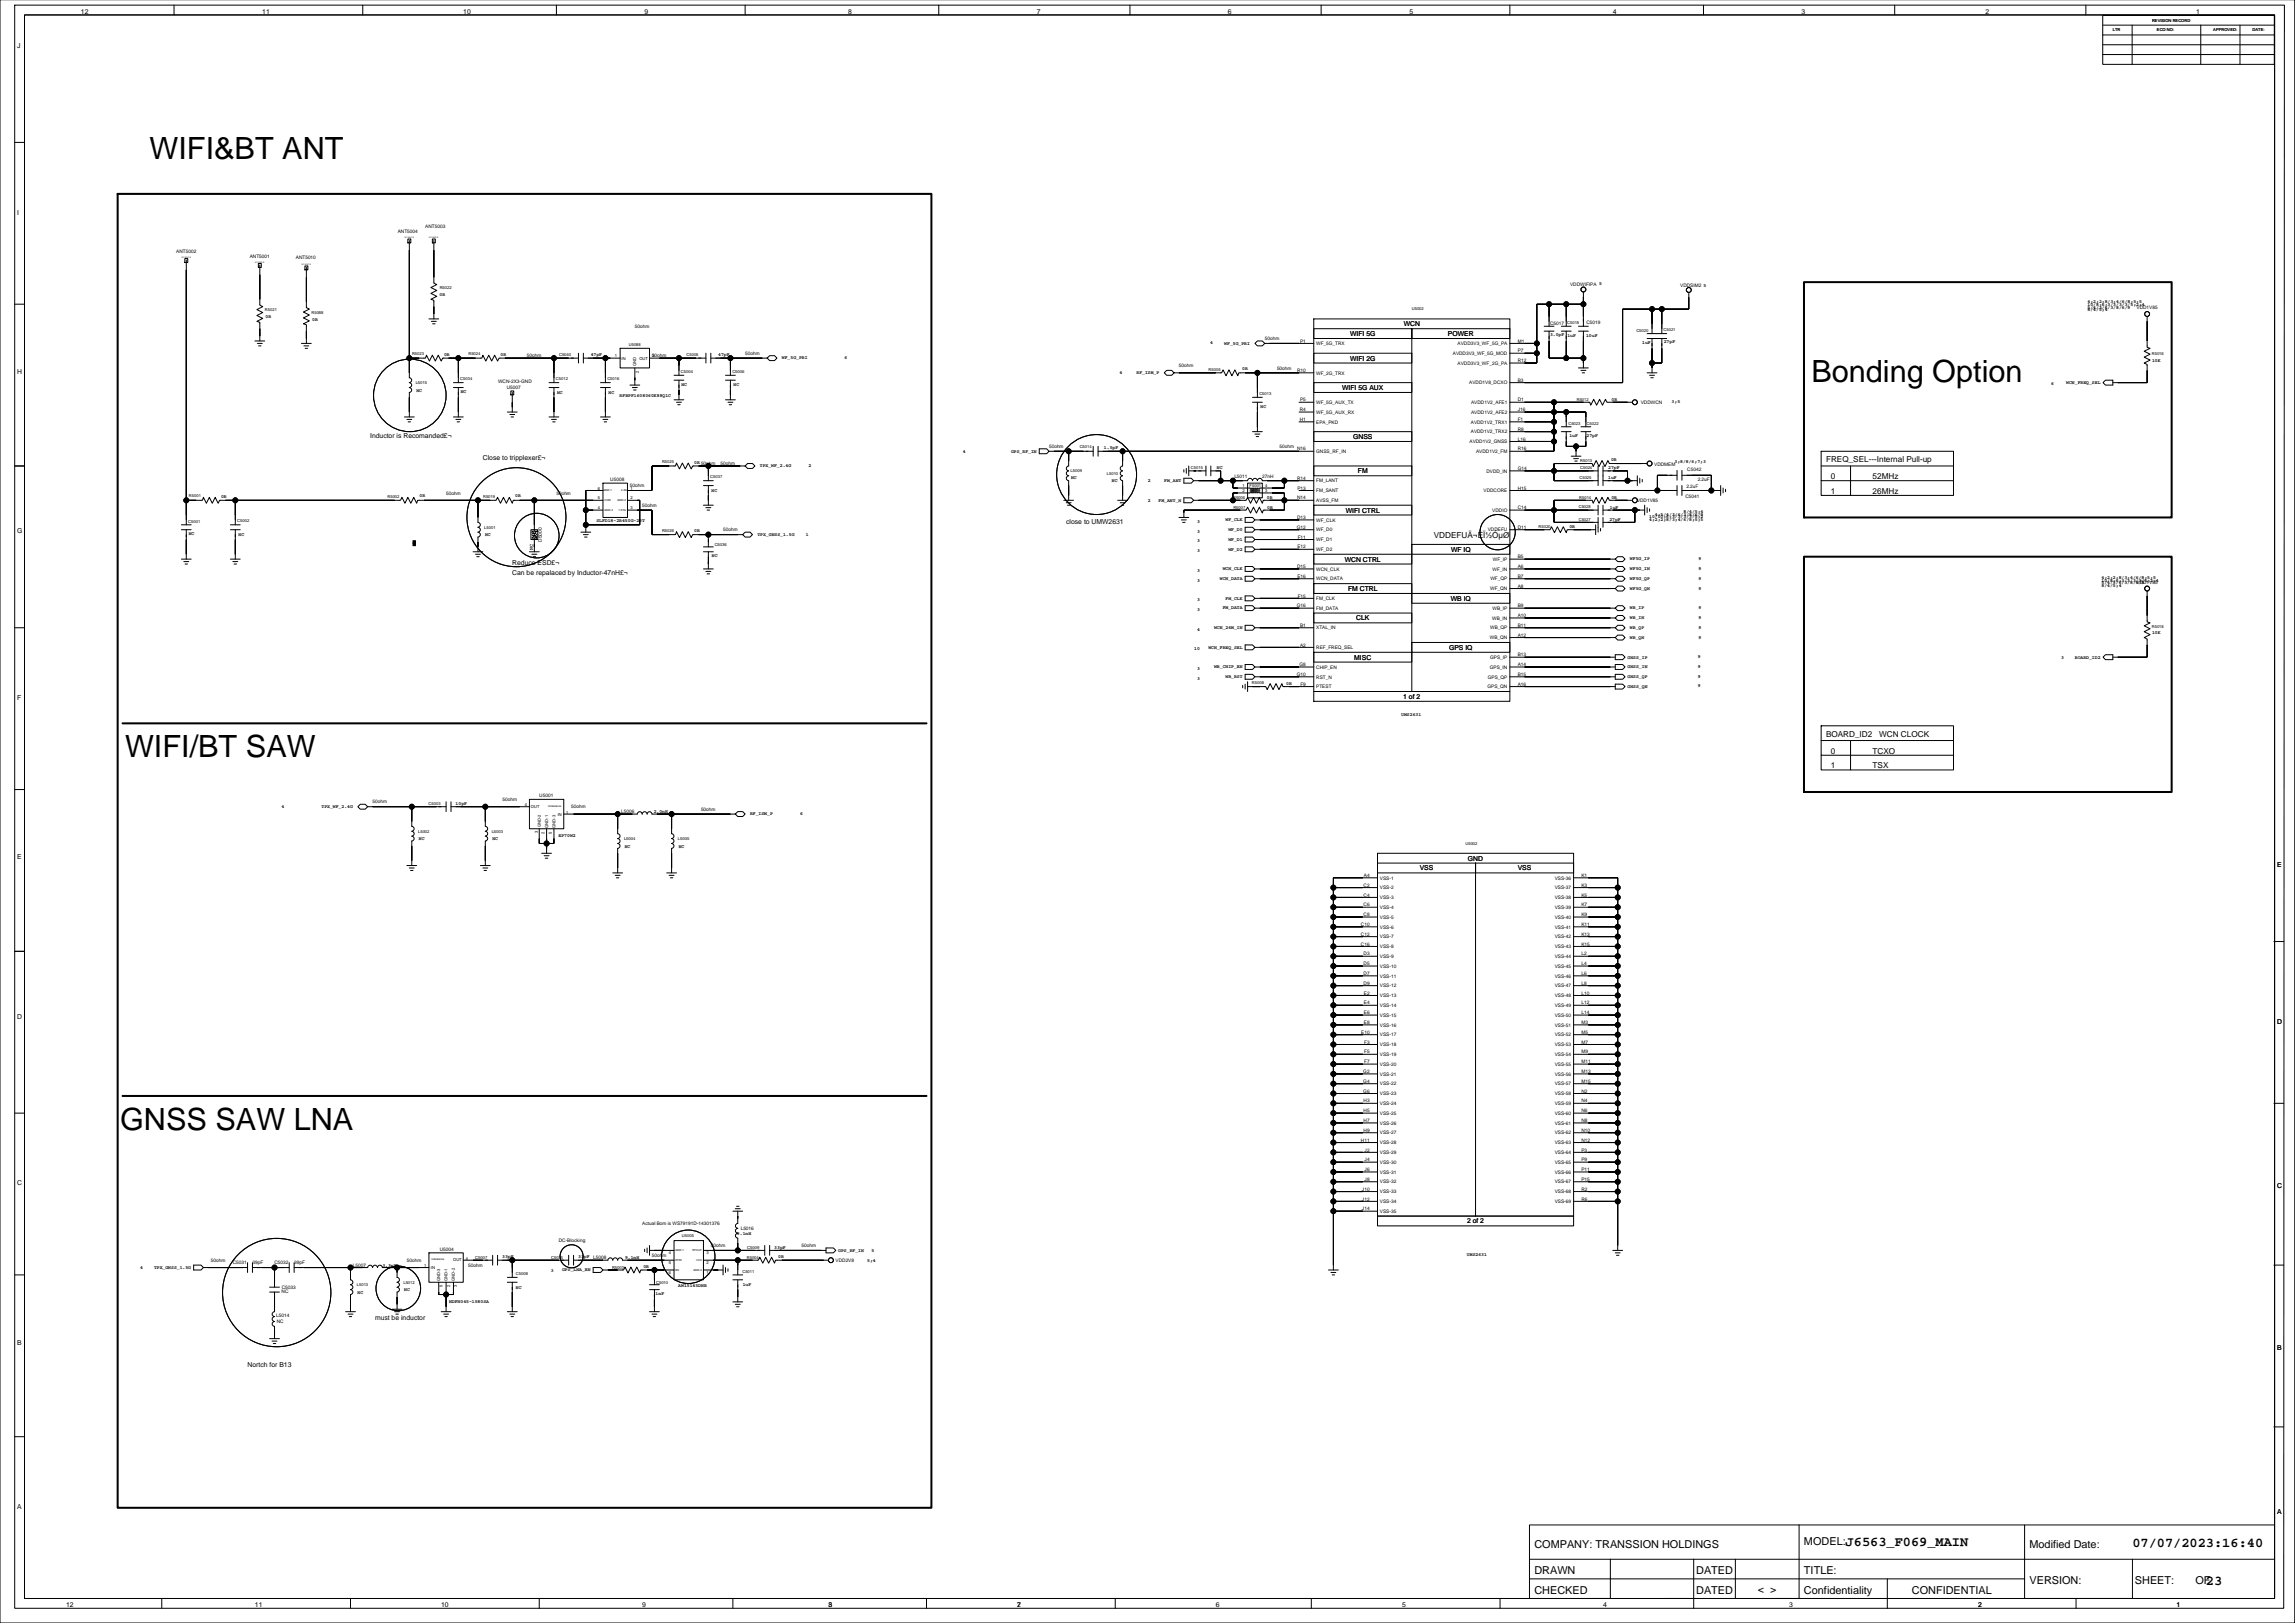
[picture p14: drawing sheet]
<svg xmlns="http://www.w3.org/2000/svg" width="1189mm" height="841mm" viewBox="0 0 1189 841" stroke-linecap="round" stroke-linejoin="round" font-family="sans-serif">
<defs><g id="words">
<g font-size="15.9">
<text x="77" y="82">WIFI&amp;BT ANT</text>
<text x="938" y="198">Bonding Option</text>
<text x="65" y="392">WIFI/BT SAW</text>
<text x="62" y="585">GNSS SAW LNA</text>
</g>
<g font-size="7.1">
<text x="956" y="801">J6563_F069_MAIN</text>
<text x="1105" y="801">07/07/2023:16:40</text>
<text x="1143" y="821">23</text>
</g>
<g font-size="5.6">
<text x="795" y="802">COMPANY: TRANSSION HOLDINGS</text>
<text x="935" y="800">MODEL:</text>
<text x="1051" y="802">Modified Date:</text>
<text x="795" y="816">DRAWN</text>
<text x="879" y="816">DATED</text>
<text x="935" y="816">TITLE:</text>
<text x="1051" y="821">VERSION:</text>
<text x="1106" y="821">SHEET:</text>
<text x="1137" y="821">OF</text>
<text x="795" y="826">CHECKED</text>
<text x="879" y="826">DATED</text>
<text x="911" y="825">&lt; &gt;</text>
<text x="935" y="826">Confidentiality</text>
<text x="990" y="826">CONFIDENTIAL</text>
</g>
<g font-size="4.2">
<text x="946" y="239">FREQ_SEL---Internal Pull-up</text>
<text x="948" y="248">0</text>
<text x="970" y="248">52MHz</text>
<text x="948" y="256">1</text>
<text x="970" y="256">26MHz</text>
<text x="743" y="279">VDDEFUÄ¬ÈÏ½ÓµØ</text>
<text x="946" y="382">BOARD_ID2</text>
<text x="973" y="382">WCN CLOCK</text>
<text x="948" y="390">0</text>
<text x="970" y="390">TCXO</text>
<text x="948" y="398">1</text>
<text x="970" y="398">TSX</text>
</g>
<g font-size="3.5">
<text x="42" y="7">12</text>
<text x="136" y="7">11</text>
<text x="240" y="7">10</text>
<text x="334" y="7">9</text>
<text x="439" y="7">8</text>
<text x="537" y="7">7</text>
<text x="636" y="7">6</text>
<text x="730" y="7">5</text>
<text x="835" y="7">4</text>
<text x="933" y="7">3</text>
<text x="1028" y="7">2</text>
<text x="1138" y="7">1</text>
<text x="9" y="25">J</text>
<text x="9" y="111">I</text>
<text x="727" y="169">WCN</text>
<text x="699" y="174">WIFI 5G</text>
<text x="750" y="174">POWER</text>
<text x="699" y="187">WIFI 2G</text>
<text x="9" y="194">H</text>
<text x="695" y="202">WIFI 5G AUX</text>
<text x="192" y="227">Inductor is Recomanded£¬</text>
<text x="701" y="227">GNSS</text>
<text x="250" y="238">Close to tripplexer£¬</text>
<text x="703" y="245">FM</text>
<text x="697" y="265">WIFI CTRL</text>
<text x="552" y="271">close to UMW2631</text>
<text x="9" y="276">G</text>
<text x="752" y="286">WF IQ</text>
<text x="265" y="293">Reduce ESD£¬</text>
<text x="697" y="291">WCN CTRL</text>
<text x="265" y="298">Can be repalaced by Inductor-47nH£¬</text>
<text x="698" y="306">FM CTRL</text>
<text x="752" y="311">WB IQ</text>
<text x="703" y="321">CLK</text>
<text x="702" y="342">MISC</text>
<text x="751" y="337">GPS IQ</text>
<text x="9" y="363">F</text>
<text x="727" y="362">1 of 2</text>
<text x="9" y="445">E</text>
<text x="760" y="446">GND</text>
<text x="1180" y="449">E</text>
<text x="735" y="451">VSS</text>
<text x="786" y="451">VSS</text>
<text x="9" y="528">D</text>
<text x="1180" y="530">D</text>
<text x="9" y="614">C</text>
<text x="1180" y="615">C</text>
<text x="760" y="634">2 of 2</text>
<text x="194" y="684">must be inductor</text>
<text x="9" y="697">B</text>
<text x="1180" y="699">B</text>
<text x="128" y="708">Nortch for B13</text>
<text x="9" y="782">A</text>
<text x="1180" y="784">A</text>
<text x="34" y="832">12</text>
<text x="132" y="832">11</text>
<text x="229" y="832">10</text>
<text x="333" y="832">9</text>
<text x="429" y="832">3</text>
<text x="429" y="832">8</text>
<text x="527" y="832">2</text>
<text x="527" y="832">7</text>
<text x="630" y="832">6</text>
<text x="726" y="832">5</text>
<text x="830" y="832">4</text>
<text x="927" y="832">3</text>
<text x="1025" y="832">2</text>
<text x="1128" y="832">1</text>
</g>
<g font-size="2.5">
<text x="220" y="118">ANT5003</text>
<text x="206" y="121">ANT5004</text>
<text x="91" y="131">ANT5002</text>
<text x="129" y="134">ANT5001</text>
<text x="153" y="134">ANT5010</text>
<text x="813" y="148">VDDWIFIPA 5</text>
<text x="870" y="148">VDDSIM2</text>
<text x="882" y="148">5</text>
<text x="228" y="153">0R</text>
<text x="1081" y="157">4;2;2;8/3;4/6/8;5;5</text>
<text x="1081" y="158">10/8;6;3/3/3/3/5;2;4</text>
<text x="1081" y="160">5/4/3/6/3/8/6/9</text>
<text x="1081" y="161">8/4/5;4</text>
<text x="1107" y="160">VDD1V85</text>
<text x="138" y="165">0R</text>
<text x="162" y="166">0R</text>
<text x="822" y="168">C5019</text>
<text x="329" y="170">50ohm</text>
<text x="803" y="168">C5017</text>
<text x="627" y="178">4</text>
<text x="634" y="179">WF_5G_PRI</text>
<text x="655" y="176">50ohm</text>
<text x="673" y="177">P1</text>
<text x="682" y="179">WF_5G_TRX</text>
<text x="755" y="179">AVDD3V3_WF_5G_PA</text>
<text x="786" y="177">M1</text>
<text x="803" y="174">3.0pF</text>
<text x="812" y="174">1uF</text>
<text x="822" y="174">10uF</text>
<text x="851" y="178">1uF</text>
<text x="862" y="178">27pF</text>
<text x="230" y="184">0R</text>
<text x="259" y="184">0R</text>
<text x="273" y="185">50ohm</text>
<text x="306" y="184">47pF</text>
<text x="338" y="185">50ohm</text>
<text x="372" y="184">47pF</text>
<text x="386" y="184">50ohm</text>
<text x="438" y="186">6</text>
<text x="753" y="184">AVDD3V3_WF_5G_MOD</text>
<text x="786" y="183">P7</text>
<text x="405" y="186">WF_5G_PRI</text>
<text x="611" y="190">50ohm</text>
<text x="643" y="192">0R</text>
<text x="662" y="191">50ohm</text>
<text x="755" y="189">AVDD3V3_WF_2G_PA</text>
<text x="786" y="188">R12</text>
<text x="1115" y="187">10K</text>
<text x="580" y="194">4</text>
<text x="589" y="194">RF_ISM_P</text>
<text x="672" y="193">R10</text>
<text x="682" y="194">WF_2G_TRX</text>
<text x="786" y="198">B3</text>
<text x="216" y="203">NC</text>
<text x="239" y="204">NC</text>
<text x="258" y="199">WCN-2X3-GND</text>
<text x="262" y="201">U5007</text>
<text x="289" y="204">NC</text>
<text x="315" y="204">NC</text>
<text x="353" y="200">NC</text>
<text x="380" y="200">NC</text>
<text x="761" y="199">AVDD1V8_DCXO</text>
<text x="1063" y="199">6</text>
<text x="1070" y="199">WCN_FREQ_SEL</text>
<text x="321" y="206">RFBPF1608060K88Q1C</text>
<text x="673" y="208">P5</text>
<text x="682" y="209">WF_5G_AUX_TX</text>
<text x="762" y="209">AVDD1V2_AFE1</text>
<text x="786" y="208">D1</text>
<text x="835" y="208">0R</text>
<text x="850" y="209">VDDWCN</text>
<text x="866" y="209">3;5</text>
<text x="653" y="212">NC</text>
<text x="673" y="213">R4</text>
<text x="682" y="214">WF_5G_AUX_RX</text>
<text x="762" y="214">AVDD1V2_AFE2</text>
<text x="786" y="213">J16</text>
<text x="673" y="218">H1</text>
<text x="682" y="219">EPA_PKD</text>
<text x="762" y="219">AVDD1V2_TRX1</text>
<text x="786" y="218">F1</text>
<text x="762" y="224">AVDD1V2_TRX2</text>
<text x="786" y="223">R8</text>
<text x="813" y="226">1uF</text>
<text x="822" y="226">27pF</text>
<text x="543" y="232">50ohm</text>
<text x="572" y="232">1.5pF</text>
<text x="663" y="232">50ohm</text>
<text x="672" y="233">N16</text>
<text x="761" y="230">AVDD1V2_GNSS</text>
<text x="786" y="228">L16</text>
<text x="786" y="233">R16</text>
<text x="499" y="234">4</text>
<text x="524" y="234">GPS_RF_IN</text>
<text x="682" y="235">GNSS_RF_IN</text>
<text x="765" y="235">AVDD1V2_FM</text>
<text x="835" y="239">0R</text>
<text x="360" y="240">0R</text>
<text x="363" y="241">50ohm</text>
<text x="373" y="241">50ohm</text>
<text x="394" y="242">TPX_WF_2.4G</text>
<text x="419" y="242">2</text>
<text x="630" y="243">NC</text>
<text x="770" y="245">DVDD_IN</text>
<text x="786" y="243">G14</text>
<text x="833" y="243">27pF</text>
<text x="857" y="241">VDDMEM</text>
<text x="867" y="240">3;8/8/6;7;3</text>
<text x="874" y="244">C5042</text>
<text x="316" y="249">U5008</text>
<text x="555" y="248">NC</text>
<text x="576" y="249">NC</text>
<text x="595" y="250">2</text>
<text x="603" y="250">FM_ANT</text>
<text x="639" y="248">L5011</text>
<text x="654" y="248">27nH</text>
<text x="672" y="249">R14</text>
<text x="682" y="250">FM_LANT</text>
<text x="833" y="248">1uF</text>
<text x="879" y="249">2.2uF</text>
<text x="115" y="258">0R</text>
<text x="217" y="258">0R</text>
<text x="231" y="256">50ohm</text>
<text x="267" y="258">0R</text>
<text x="288" y="256">50ohm</text>
<text x="326" y="252">50ohm</text>
<text x="369" y="255">NC</text>
<text x="648" y="255">NC</text>
<text x="672" y="254">P13</text>
<text x="682" y="255">FM_SANT</text>
<text x="769" y="255">VDDCORE</text>
<text x="786" y="254">H15</text>
<text x="873" y="258">C5041</text>
<text x="874" y="253">2.2uF</text>
<text x="333" y="263">50ohm</text>
<text x="595" y="260">2</text>
<text x="600" y="260">FM_ANT_N</text>
<text x="656" y="258">0R</text>
<text x="656" y="264">0R</text>
<text x="672" y="259">N14</text>
<text x="682" y="260">AVSS_FM</text>
<text x="786" y="264">C14</text>
<text x="834" y="263">1uF</text>
<text x="835" y="258">0R</text>
<text x="848" y="260">VDD1V85</text>
<text x="635" y="270">WF_CLK</text>
<text x="672" y="269">D13</text>
<text x="773" y="265">VDDIO</text>
<text x="834" y="270">27pF</text>
<text x="854" y="268">10/10;6;3/3/3/3/5;2</text>
<text x="854" y="270">4;2;2;8/3;4/6/8;5;5</text>
<text x="857" y="267">4;5/4/3/6/3/8/6/9</text>
<text x="872" y="266">8/4/5;4</text>
<text x="309" y="271">SLFD18-2R450G-23T</text>
<text x="360" y="276">0R</text>
<text x="375" y="275">50ohm</text>
<text x="620" y="271">3</text>
<text x="620" y="276">3</text>
<text x="636" y="275">WF_D0</text>
<text x="672" y="274">G12</text>
<text x="682" y="270">WF_CLK</text>
<text x="682" y="275">WF_D0</text>
<text x="771" y="275">VDDEFU</text>
<text x="786" y="274">D11</text>
<text x="813" y="273">0R</text>
<text x="98" y="277">NC</text>
<text x="124" y="278">NC</text>
<text x="251" y="278">NC</text>
<text x="281" y="281" transform="rotate(-90 281 281)">D5000</text>
<text x="392" y="278">TPX_GNSS_1.5G</text>
<text x="417" y="278">1</text>
<text x="620" y="281">3</text>
<text x="636" y="280">WF_D1</text>
<text x="672" y="279">F11</text>
<text x="682" y="280">WF_D1</text>
<text x="276" y="285" transform="rotate(-90 276 285)">NC</text>
<text x="620" y="286">3</text>
<text x="636" y="285">WF_D2</text>
<text x="672" y="284">E12</text>
<text x="682" y="285">WF_D2</text>
<text x="369" y="289">NC</text>
<text x="773" y="291">WF_IP</text>
<text x="786" y="289">B5</text>
<text x="844" y="290">WF5G_IP</text>
<text x="880" y="290">9</text>
<text x="620" y="296">3</text>
<text x="633" y="295">WCN_CLK</text>
<text x="672" y="294">D15</text>
<text x="672" y="299">E16</text>
<text x="682" y="296">WCN_CLK</text>
<text x="773" y="296">WF_IN</text>
<text x="786" y="299">B7</text>
<text x="786" y="294">A6</text>
<text x="844" y="295">WF5G_IN</text>
<text x="880" y="295">9</text>
<text x="1089" y="300">4;2;2;8/3;4/6/8;5;5</text>
<text x="620" y="301">3</text>
<text x="632" y="300">WCN_DATA</text>
<text x="682" y="301">WCN_DATA</text>
<text x="772" y="306">WF_QN</text>
<text x="772" y="301">WF_QP</text>
<text x="786" y="304">A8</text>
<text x="844" y="300">WF5G_QP</text>
<text x="844" y="306">WF5G_QN</text>
<text x="880" y="300">9</text>
<text x="880" y="306">9</text>
<text x="1089" y="301">10/8;6;3/3/3/3/5;2;4</text>
<text x="1089" y="303">5/4/3/6/3/8/6/9</text>
<text x="1089" y="304">8/4/5;4</text>
<text x="1107" y="302">VDD1V85</text>
<text x="620" y="311">3</text>
<text x="635" y="311">FM_CLK</text>
<text x="672" y="309">F15</text>
<text x="682" y="311">FM_CLK</text>
<text x="620" y="316">3</text>
<text x="633" y="316">FM_DATA</text>
<text x="672" y="315">G16</text>
<text x="682" y="316">FM_DATA</text>
<text x="773" y="316">WB_IP</text>
<text x="786" y="315">B9</text>
<text x="844" y="316">WB_IP</text>
<text x="880" y="316">9</text>
<text x="773" y="321">WB_IN</text>
<text x="786" y="320">A10</text>
<text x="844" y="321">WB_IN</text>
<text x="880" y="321">9</text>
<text x="620" y="327">4</text>
<text x="629" y="326">WCN_26M_IN</text>
<text x="673" y="325">B1</text>
<text x="682" y="326">XTAL_IN</text>
<text x="772" y="326">WB_QP</text>
<text x="786" y="325">B11</text>
<text x="786" y="330">A12</text>
<text x="844" y="326">WB_QP</text>
<text x="880" y="326">9</text>
<text x="1115" y="329">10K</text>
<text x="673" y="335">A2</text>
<text x="772" y="331">WB_QN</text>
<text x="844" y="331">WB_QN</text>
<text x="880" y="331">9</text>
<text x="619" y="337">10</text>
<text x="626" y="336">WCN_FREQ_SEL</text>
<text x="682" y="336">REF_FREQ_SEL</text>
<text x="772" y="341">GPS_IP</text>
<text x="786" y="340">B13</text>
<text x="843" y="341">GNSS_IP</text>
<text x="880" y="341">9</text>
<text x="1068" y="341">3</text>
<text x="1075" y="341">BOARD_ID2</text>
<text x="620" y="347">3</text>
<text x="629" y="346">WB_CHIP_EN</text>
<text x="673" y="345">G8</text>
<text x="682" y="346">CHIP_EN</text>
<text x="772" y="346">GPS_IN</text>
<text x="786" y="345">A14</text>
<text x="843" y="346">GNSS_IN</text>
<text x="880" y="346">9</text>
<text x="620" y="352">3</text>
<text x="635" y="351">WB_RST</text>
<text x="672" y="350">G10</text>
<text x="682" y="351">RST_N</text>
<text x="771" y="351">GPS_QP</text>
<text x="786" y="350">B15</text>
<text x="843" y="351">GNSS_QP</text>
<text x="880" y="351">9</text>
<text x="666" y="355">0R</text>
<text x="674" y="355">F9</text>
<text x="682" y="357">PTEST</text>
<text x="771" y="357">GPS_QN</text>
<text x="786" y="355">A16</text>
<text x="843" y="356">GNSS_QN</text>
<text x="880" y="356">9</text>
<text x="726" y="371">UMS2631</text>
<text x="279" y="413">U5001</text>
<text x="146" y="419">4</text>
<text x="167" y="419">TPX_WF_2.4G</text>
<text x="193" y="416">50ohm</text>
<text x="236" y="417">10pF</text>
<text x="260" y="415">50ohm</text>
<text x="296" y="419">50ohm</text>
<text x="363" y="420">50ohm</text>
<text x="322" y="421">L5006</text>
<text x="339" y="421">2.0nH</text>
<text x="389" y="422">RF_ISM_P</text>
<text x="414" y="422">6</text>
<text x="217" y="435">NC</text>
<text x="255" y="435">NC</text>
<text x="289" y="434">EP70W2</text>
<text x="324" y="439">NC</text>
<text x="352" y="439">NC</text>
<text x="706" y="454">A4</text>
<text x="715" y="456">VSS-1</text>
<text x="805" y="456">VSS-36</text>
<text x="819" y="454">K1</text>
<text x="706" y="459">C2</text>
<text x="715" y="461">VSS-2</text>
<text x="805" y="461">VSS-37</text>
<text x="819" y="459">K3</text>
<text x="706" y="464">C4</text>
<text x="715" y="466">VSS-3</text>
<text x="805" y="466">VSS-38</text>
<text x="819" y="464">K5</text>
<text x="706" y="469">C6</text>
<text x="715" y="471">VSS-4</text>
<text x="805" y="471">VSS-39</text>
<text x="819" y="469">K7</text>
<text x="705" y="480">C10</text>
<text x="706" y="475">C8</text>
<text x="715" y="476">VSS-5</text>
<text x="805" y="476">VSS-40</text>
<text x="819" y="475">K9</text>
<text x="819" y="480">K11</text>
<text x="705" y="485">C12</text>
<text x="715" y="481">VSS-6</text>
<text x="805" y="481">VSS-41</text>
<text x="819" y="485">K13</text>
<text x="705" y="490">C16</text>
<text x="715" y="486">VSS-7</text>
<text x="715" y="491">VSS-8</text>
<text x="805" y="486">VSS-42</text>
<text x="805" y="491">VSS-43</text>
<text x="819" y="490">K15</text>
<text x="706" y="495">D3</text>
<text x="715" y="496">VSS-9</text>
<text x="805" y="496">VSS-44</text>
<text x="819" y="495">L2</text>
<text x="706" y="500">D5</text>
<text x="715" y="501">VSS-10</text>
<text x="805" y="501">VSS-45</text>
<text x="819" y="500">L4</text>
<text x="706" y="505">D7</text>
<text x="715" y="506">VSS-11</text>
<text x="805" y="506">VSS-46</text>
<text x="819" y="505">L6</text>
<text x="706" y="510">D9</text>
<text x="706" y="515">E2</text>
<text x="715" y="511">VSS-12</text>
<text x="805" y="511">VSS-47</text>
<text x="819" y="510">L8</text>
<text x="819" y="515">L10</text>
<text x="706" y="520">E4</text>
<text x="715" y="517">VSS-13</text>
<text x="715" y="522">VSS-14</text>
<text x="805" y="517">VSS-48</text>
<text x="805" y="522">VSS-49</text>
<text x="819" y="520">L12</text>
<text x="706" y="525">E6</text>
<text x="715" y="527">VSS-15</text>
<text x="805" y="527">VSS-50</text>
<text x="819" y="525">L14</text>
<text x="706" y="530">E8</text>
<text x="715" y="532">VSS-16</text>
<text x="805" y="532">VSS-51</text>
<text x="819" y="530">M3</text>
<text x="705" y="535">E10</text>
<text x="715" y="537">VSS-17</text>
<text x="805" y="537">VSS-52</text>
<text x="819" y="535">M5</text>
<text x="707" y="546">F5</text>
<text x="707" y="541">F3</text>
<text x="715" y="542">VSS-18</text>
<text x="805" y="542">VSS-53</text>
<text x="819" y="541">M7</text>
<text x="819" y="546">M9</text>
<text x="707" y="551">F7</text>
<text x="715" y="547">VSS-19</text>
<text x="805" y="547">VSS-54</text>
<text x="819" y="551">M11</text>
<text x="706" y="556">G2</text>
<text x="715" y="552">VSS-20</text>
<text x="715" y="557">VSS-21</text>
<text x="805" y="552">VSS-55</text>
<text x="805" y="557">VSS-56</text>
<text x="819" y="556">M13</text>
<text x="706" y="561">G4</text>
<text x="715" y="562">VSS-22</text>
<text x="805" y="562">VSS-57</text>
<text x="819" y="561">M15</text>
<text x="706" y="566">G6</text>
<text x="715" y="567">VSS-23</text>
<text x="805" y="567">VSS-58</text>
<text x="819" y="566">N2</text>
<text x="706" y="571">H3</text>
<text x="715" y="572">VSS-24</text>
<text x="805" y="572">VSS-59</text>
<text x="819" y="571">N4</text>
<text x="706" y="581">H7</text>
<text x="706" y="576">H5</text>
<text x="715" y="577">VSS-25</text>
<text x="805" y="577">VSS-60</text>
<text x="819" y="576">N6</text>
<text x="819" y="581">N8</text>
<text x="706" y="586">H9</text>
<text x="715" y="583">VSS-26</text>
<text x="715" y="588">VSS-27</text>
<text x="805" y="583">VSS-61</text>
<text x="805" y="588">VSS-62</text>
<text x="819" y="586">N10</text>
<text x="705" y="591">H11</text>
<text x="715" y="593">VSS-28</text>
<text x="805" y="593">VSS-63</text>
<text x="819" y="591">N12</text>
<text x="707" y="596">J2</text>
<text x="715" y="598">VSS-29</text>
<text x="805" y="598">VSS-64</text>
<text x="819" y="596">P3</text>
<text x="707" y="602">J4</text>
<text x="715" y="603">VSS-30</text>
<text x="805" y="603">VSS-65</text>
<text x="819" y="602">P9</text>
<text x="707" y="607">J6</text>
<text x="707" y="612">J8</text>
<text x="715" y="608">VSS-31</text>
<text x="805" y="608">VSS-66</text>
<text x="819" y="607">P11</text>
<text x="819" y="612">P15</text>
<text x="706" y="617">J10</text>
<text x="715" y="613">VSS-32</text>
<text x="805" y="613">VSS-67</text>
<text x="819" y="617">R2</text>
<text x="706" y="622">J12</text>
<text x="715" y="618">VSS-33</text>
<text x="715" y="623">VSS-34</text>
<text x="805" y="618">VSS-68</text>
<text x="805" y="623">VSS-69</text>
<text x="819" y="622">R6</text>
<text x="706" y="627">J14</text>
<text x="715" y="628">VSS-35</text>
<text x="333" y="635">Actual Bom is WS79191D-14301376</text>
<text x="382" y="640">9.1nH</text>
<text x="384" y="637">L5016</text>
<text x="228" y="648">U5004</text>
<text x="289" y="643">DC-Blocking</text>
<text x="368" y="646">50ohm</text>
<text x="401" y="647">33pF</text>
<text x="415" y="646">50ohm</text>
<text x="109" y="654">50ohm</text>
<text x="211" y="654">50ohm</text>
<text x="260" y="652">33pF</text>
<text x="300" y="652">33pF</text>
<text x="307" y="652">L5008</text>
<text x="324" y="652">9.1nH</text>
<text x="338" y="651">50ohm</text>
<text x="403" y="652">0R</text>
<text x="433" y="654">VDD2V8</text>
<text x="434" y="648">GPS_RF_IN</text>
<text x="449" y="654">5;4</text>
<text x="452" y="648">5</text>
<text x="760" y="651">UMS2631</text>
<text x="73" y="657">4</text>
<text x="80" y="657">TPX_GNSS_1.5G</text>
<text x="121" y="655">C5031</text>
<text x="131" y="655">39pF</text>
<text x="142" y="655">C5032</text>
<text x="152" y="655">39pF</text>
<text x="183" y="656">L5007</text>
<text x="198" y="656">3.3nH</text>
<text x="243" y="656">50ohm</text>
<text x="285" y="659">3</text>
<text x="291" y="659">GPS_LNA_EN</text>
<text x="333" y="657">0R</text>
<text x="146" y="670">NC</text>
<text x="146" y="667">C5033</text>
<text x="185" y="670">NC</text>
<text x="209" y="669">NC</text>
<text x="267" y="668">NC</text>
<text x="340" y="671">1nF</text>
<text x="351" y="666">AW15145DNR</text>
<text x="385" y="666">1uF</text>
<text x="233" y="675">NDFH045-1580SA</text>
<text x="143" y="682">L5014</text>
<text x="143" y="685">NC</text>
</g>
<g font-size="2.1">
<text x="1115" y="11">REVISION RECORD</text>
<text x="1094" y="16">LTR</text>
<text x="1117" y="16">ECO NO:</text>
<text x="1147" y="16">APPROVED:</text>
<text x="1167" y="16">DATE:</text>
<text x="228" y="150">R5022</text>
<text x="137" y="161">R5021</text>
<text x="731" y="160">U5002</text>
<text x="161" y="163">R5088</text>
<text x="812" y="168">C5018</text>
<text x="848" y="172">C5020</text>
<text x="862" y="171">C5021</text>
<text x="326" y="179">U5088</text>
<text x="213" y="184">R5023</text>
<text x="243" y="184">R5024</text>
<text x="290" y="185">C5040</text>
<text x="319" y="185">1</text>
<text x="338" y="185">3</text>
<text x="356" y="185">C5005</text>
<text x="1115" y="184">R5016</text>
<text x="322" y="186">IN</text>
<text x="330" y="190" transform="rotate(-90 330 190)">GND</text>
<text x="331" y="186">OUT</text>
<text x="626" y="192">R5005</text>
<text x="238" y="197">C5034</text>
<text x="288" y="197">C5012</text>
<text x="315" y="197">C5016</text>
<text x="331" y="193" transform="rotate(-90 331 193)">2</text>
<text x="353" y="193">C5004</text>
<text x="379" y="193">C5006</text>
<text x="215" y="199">L5015</text>
<text x="652" y="205">C5013</text>
<text x="817" y="207">R5012</text>
<text x="812" y="220">C5023</text>
<text x="822" y="220">C5022</text>
<text x="559" y="232">C5014</text>
<text x="343" y="240">R5025</text>
<text x="819" y="239">R5013</text>
<text x="555" y="244">L5009</text>
<text x="617" y="243">C5015</text>
<text x="819" y="243">C5024</text>
<text x="368" y="248">C5037</text>
<text x="573" y="246">L5010</text>
<text x="818" y="248">C5025</text>
<text x="98" y="258">R5001</text>
<text x="201" y="258">R5002</text>
<text x="250" y="258">R5019</text>
<text x="310" y="254">6</text>
<text x="327" y="254">1</text>
<text x="644" y="255">2</text>
<text x="644" y="252">1</text>
<text x="647" y="252">F5001</text>
<text x="655" y="252">4</text>
<text x="655" y="255">3</text>
<text x="310" y="259">5</text>
<text x="310" y="264">4</text>
<text x="327" y="259">2</text>
<text x="327" y="264">3</text>
<text x="639" y="259">R5006</text>
<text x="639" y="264">R5007</text>
<text x="818" y="263">C5028</text>
<text x="818" y="259">R5014</text>
<text x="818" y="270">C5027</text>
<text x="98" y="271">C5001</text>
<text x="123" y="271">C5002</text>
<text x="251" y="274">L5001</text>
<text x="343" y="275">R5026</text>
<text x="797" y="273">R5020</text>
<text x="370" y="283">C5036</text>
<text x="1115" y="325">R5018</text>
<text x="649" y="354">R5008</text>
<text x="222" y="417">C5003</text>
<text x="272" y="418">4</text>
<text x="275" y="418">OUT</text>
<text x="289" y="422">IN</text>
<text x="293" y="421">1</text>
<text x="217" y="431">L5002</text>
<text x="255" y="431">L5003</text>
<text x="279" y="432" transform="rotate(-90 279 432)">3</text>
<text x="280" y="429" transform="rotate(-90 280 429)">GND-2</text>
<text x="282" y="432" transform="rotate(-90 282 432)">2</text>
<text x="284" y="429" transform="rotate(-90 284 429)">GND-1</text>
<text x="286" y="432" transform="rotate(-90 286 432)">5</text>
<text x="288" y="429" transform="rotate(-90 288 429)">GND-3</text>
<text x="323" y="435">L5004</text>
<text x="351" y="435">L5005</text>
<text x="759" y="438">U5002</text>
<text x="353" y="641">U5005</text>
<text x="387" y="647">C5009</text>
<text x="235" y="653">OUT</text>
<text x="241" y="653">4</text>
<text x="246" y="652">C5007</text>
<text x="286" y="652">C5035</text>
<text x="346" y="650">4</text>
<text x="366" y="650">3</text>
<text x="387" y="652">R5004</text>
<text x="220" y="656">1</text>
<text x="223" y="657">IN</text>
<text x="317" y="657">R5003</text>
<text x="346" y="660">6</text>
<text x="346" y="655">5</text>
<text x="366" y="660">1</text>
<text x="366" y="655">2</text>
<text x="385" y="660">C5011</text>
<text x="209" y="665">L5012</text>
<text x="228" y="664" transform="rotate(-90 228 664)">GND-3</text>
<text x="232" y="664" transform="rotate(-90 232 664)">GND-1</text>
<text x="236" y="663" transform="rotate(-90 236 663)">GND-2</text>
<text x="267" y="660">C5008</text>
<text x="340" y="665">C5010</text>
<text x="185" y="666">L5013</text>
<text x="229" y="667" transform="rotate(-90 229 667)">5</text>
<text x="233" y="667" transform="rotate(-90 233 667)">2</text>
<text x="237" y="667" transform="rotate(-90 237 667)">3</text>
</g>
<g font-size="1.4">
<text x="313" y="255">GND-1</text>
<text x="322" y="255">2.4G</text>
<text x="313" y="260">COM</text>
<text x="320" y="260">GND-2</text>
<text x="313" y="265">GND-3</text>
<text x="320" y="265">1.57G</text>
<text x="284" y="418">Unbalance</text>
<text x="223" y="653">Unbalance</text>
<text x="350" y="653">RFIN</text>
<text x="350" y="648">GND-1</text>
<text x="359" y="648">RFOUT</text>
<text x="361" y="653">VCC</text>
<text x="350" y="658">EN</text>
<text x="359" y="658">GND-2</text>
</g>
<g font-size="1.1">
<text x="210" y="123">H1.3/H1.9</text>
<text x="222" y="123">H1.3/H1.9</text>
<text x="94" y="133">H1.3/H1.9</text>
<text x="132" y="136">H1.3/H1.9</text>
<text x="156" y="137">H1.3/H1.9</text>
</g>
</g></defs>
<g fill="none" stroke="#000" stroke-width=".52">
<path d="M0 0v841h1189v-841M8 3h1175v830h-1175zM13 8h1165v820h-1165zM90 3v5M188 3v5M288 3v5M386 3v5M486 3v5M585 3v5M684 3v5M782 3v5M882 3v5"/>
<path d="M981 3v5M1081 3v5M1089 8h89v25h-89zM1089 18h89M1089 13h89M1090 8h88M1104 13v20M1140 13v20M1160 13v20M1089 23h89M1089 28h89M8 74h5"/>
<path d="M96 134h1v2h-1zM96 135v137M134 136h1v3h-1zM135 137v21l1 1-3 1 3 2-3 1 3 2-3 1 2 1v10M158 138h1v2h-1zM159 139v20l1 1-3 2 3 1-3 2 3 1-3 2h2v10M211 124h2v2h-2zM212 125v71a1.3 1.3 0 0 1 1 1 1.3 1.3 0 0 1-1 1 1.3 1.3 0 0 1 1 1 1.3 1.3 0 0 1-1 2 1.3 1.3 0 0 1 1 1 1.3 1.3 0 0 1-1 1v13M224 124h2v2h-2zM225 125v22h1l-3 2 3 1-3 2 3 2-3 1 2 1v9M8 158h5M802 158v11"/>
<path d="M811 158v11M820 154h.1M820 151v18M820 158h-24v30h-14M875 154h.1M875 151v9h-34v38h-59M132 177h5M133 178h3M134 179h1M135 174h.1M156 178h5M157 179h3"/>
<path d="M159 175h.1M222 165h5M223 166h3M224 168h1M225 163h.1M655 178l-1-1h-3l-1 1 1 1h3l1-1h26M658 178h.1M681 165h101v193h-101zM681 170h50v5h-50zM731 170h51v5h-51zM731 170v188M782 178h14"/>
<path d="M800 172h5M800 169h5M802 172v13h18M809 172h5M809 169h5M811 172v13M818 172h5M818 169h5M820 172v19M853 175h10M853 173h10M856 160v13"/>
<path d="M856 175v18M861 160v13M861 175v13h-5M1112 166h.1M1112 164v16h2l-3 2 3 1-3 2 3 2-3 1 1 1v9h-18M158 180h1M212 185h8l1-1 1 3 2-3 2 3 1-3 2 3v-2h21v-1l2 3 1-3 2 3 1-3 2 3 1-2h41M235 198h5M237 185v13M284 198h5M287 185v13M300 183v5"/>
<path d="M302 185h19M302 183v5M311 198h5M314 185v13M321 180h15v11h-15zM326 199h5M329 197h.1M329 191v8M336 185h30M349 197h5M349 194h5M352 185v9"/>
<path d="M352 197v10M366 183v5M368 185h29l2-1h2l1 1-1 2h-2l-2-2M368 183v5M376 197h5M376 194h5M378 185v9M378 197v10M395 185h.1M608 193l-1-1h-3l-1 1 1 1h3l1-1h25l1-1 1 3 2-3 1 3 2-3 1 3 1-2h39M611 193h.1M651 193v13"/>
<path d="M681 198h50v5h-50zM681 183h50v5h-50zM782 183h14M818 191h5M819 192h3M820 193h1M820 188h.1M853 193h5M855 194h2M855 196h1M856 191h.1M1089 198l2-1h3v2h-3z"/>
<path d="M1097 198h.1M210 216h5M211 217h2M211 219h2M212 213h.1M235 216h5M235 201h5M236 217h3M237 219h1M237 213h.1M237 201v15M263 213h5"/>
<path d="M264 215h3M265 203h1v2h-1zM265 216h1M265 211h.1M265 203v10M284 216h5M284 201h5M286 217h2M286 219h2M287 213h.1M287 201v15M311 216h5"/>
<path d="M311 201h5M312 217h3M313 219h1M314 213h.1M314 201v15M328 201h2M328 202h1M349 207h5M350 208h3M351 210h1M352 205h.1M376 207h5"/>
<path d="M377 208h3M378 210h1M378 205h.1M649 208h5M649 206h5M651 208v16M673 208h8M673 213h8M673 219h8M782 208h42v2l2-3 1 3 2-3 1 3 2-3v1h14M782 213h40v8M782 219h23"/>
<path d="M805 208v26h-23M811 213v8M843 208h.1M538 232h4l1 2-1 1h-4zM543 234h23M546 234h.1M554 234v7a1.4 1.4 0 0 0-2 2 1.3 1.3 0 0 0 2 1 1.3 1.3 0 0 0-2 1 1.3 1.3 0 0 0 2 1 1.4 1.4 0 0 0-2 2 1.3 1.3 0 0 0 2 1v10M566 231v5M569 234h112M569 231v5M582 234v7a1.4 1.4 0 0 0-2 2 1.3 1.3 0 0 0 2 1 1.3 1.3 0 0 0-2 1 1.3 1.3 0 0 0 2 1 1.4 1.4 0 0 0-2 2 1.3 1.3 0 0 0 2 1v10M649 224h5"/>
<path d="M650 225h3M651 226h1M651 221h.1M681 224h50v5h-50zM782 224h23M782 229h23M809 224h5M809 221h5M811 224v7h11v-7M814 236h5M815 238h3M816 239h1"/>
<path d="M816 234h.1M816 231v5M819 224h5M819 221h5M943 234h69v15h-69zM8 241h5M96 259h9v-1l2 3 1-3 2 3 1-3 2 3 1-2h93l1-1 2 3 1-3 2 3 1-3 2 3v-2h41l1-1 1 3 2-3 1 3 2-3 1 3 1-2h46M122 259v13M248 259v12a1.3 1.3 0 0 1 1 1 1.3 1.3 0 0 1-1 1 1.3 1.3 0 0 1 1 1 1.3 1.3 0 0 1-1 2 1.3 1.3 0 0 1 1 1 1.3 1.3 0 0 1-1 1v8M277 259v16M312 250h13v18h-13zM312 254h-9v22"/>
<path d="M325 259h6v13h-28M364 249h5M364 252h5M367 259h.1M367 241v8M367 252v10M383 241h.1M386 241l1 2h3l1-2-1-1h-3l-1 1h-27l-1 2-1-3-2 3-2-3-1 3-2-3v1h-12v13h-13M551 259h5M554 257h.1M579 259h5M582 257h.1"/>
<path d="M613 248h4l1 1-1 1h-4zM613 258h4l1 1-1 1h-4zM613 243v2M615 243v2M616 244h9M616 241v5M618 244h.1M618 259h28v-1l2 3 1-3 2 3 1-3 2 3v-2h27M618 249h28a1.3 1.3 0 0 1 2-1 1.3 1.3 0 0 1 1 1 1.3 1.3 0 0 1 1-1 1.3 1.3 0 0 1 1 1 1.3 1.3 0 0 1 2-1 1.3 1.3 0 0 1 1 1h27M621 249h.1M621 259h.1M625 241v5"/>
<path d="M627 244h5v5M627 241v5M639 259v-4h9h1h1h1h1h1h12v9h-11v2l-2-3-1 3-2-3-1 3-2-3v1h-33v4M639 249v4h9h1h1h1h1h1h12v-4M646 250h8v8h-8zM648 254h5M673 254h8M681 241h50v5h-50zM782 244h46M782 254h87M828 241v11M830 244h13v5"/>
<path d="M830 241v11M830 249h18M843 259h.1M846 249h.1M846 259h-12l-1-1-2 3-1-3-2 3-1-3-2 3v-2h-20v12h23M848 246v6M849 248v2M851 240h.1M851 248v2M853 240h-19l-1-1-2 3-1-3-2 3-1-3-2 3v-2h-20v9h23M869 246h-10v8M869 244v5"/>
<path d="M869 252v5M871 254h20M871 246h16v8M871 244v5M871 252v5M889 254h.1M891 252v5M893 253v2M894 253v2M943 249v8h69v-8M943 241h69M959 241v16"/>
<path d="M94 274h5M94 272h5M96 274v16M119 274h5M119 272h5M122 274v16M275 274h4v5h-4zM276 275h2l-1 1zM276 276l2 1M276 277l2 1M277 277l1 2h-2zM277 276v1"/>
<path d="M277 279v7M301 276h5M302 277h3M303 278h1M303 273h.1M303 264h9M325 264h13v13h12v-2l2 3 1-3 2 3 2-3 1 3 1-1h26l1-1h3l1 1-1 1h-3l-1-1M364 262h5M366 263h2M366 264h2M367 277v6M382 277h.1"/>
<path d="M552 260h3M553 262h1M580 260h3M581 262h1M611 268h5M612 269h3M613 271h1M613 265h.1M645 278h4l1 1-1 2h-4zM645 268h4l1 1-1 2h-4zM645 273h4l1 1-1 2h-4zM650 274h31"/>
<path d="M650 269h31M650 279h31M653 279h.1M653 269h.1M653 274h.1M681 262h50v5h-50zM782 274h21l1-1 1 3 2-3 1 3 2-3 1 3 1-2h15M782 264h46M824 274h.1M827 272v5M828 262v5M828 268v8"/>
<path d="M829 274v1M830 264h22M830 262v5M830 268v5M847 264v7h-17M849 264h.1M852 262v5M853 263v2M855 264v1M94 290h5M95 291h3M96 292h1"/>
<path d="M96 287h.1M119 290h5M121 291h2M121 292h2M122 287h.1M215 281v1M245 286h5M246 287h3M247 288h1M248 283h.1M274 286h5M276 287h2"/>
<path d="M276 288h1M277 283h.1M364 295h5M364 286h5M364 283h5M366 296h2M366 297h2M367 292h.1M367 286v9M645 283h4l1 2-1 1h-4zM645 293h4l1 2-1 1h-4zM645 299h4l1 1-1 1h-4z"/>
<path d="M650 285h31M650 295h31M650 300h31M653 285h.1M653 295h.1M653 300h.1M681 287h50v5h-50zM731 282h51v5h-51zM782 290h55l1 1h3l1-1-1-2h-3l-1 2M782 295h55l1 1h3l1-1-1-2h-3l-1 2M782 300h55l1 1h3l1-1-1-1h-3l-1 1M834 290h.1"/>
<path d="M834 295h.1M834 300h.1M645 309h4l1 1-1 1h-4zM645 314h4l1 1-1 1h-4zM650 310h31M650 315h31M653 310h.1M653 315h.1M681 318h50v5h-50zM681 302h50v5h-50zM731 307h51v5h-51zM782 305h55l1 1h3l1-1-1-1h-3l-1 1"/>
<path d="M782 315h55l1 1h3l1-1-1-1h-3l-1 1M834 305h.1M834 315h.1M1112 309h.1M1112 306v16l2 1-3 1 3 2-3 1 3 2-3 1 1 1v9h-18M8 325h5M645 324h4l1 1-1 1h-4zM645 334h4l1 1-1 2h-4zM650 325h31M650 335h31M653 325h.1M653 335h.1"/>
<path d="M681 338h50v5h-50zM731 333h51v5h-51zM782 320h55l1 1h3l1-1-1-1h-3l-1 1M782 325h55l1 1h3l1-1-1-1h-3l-1 1M782 330h55l1 2h3l1-2-1-1h-3l-1 1M834 320h.1M834 325h.1M834 330h.1M837 339h4l1 1-1 2h-4zM644 355v1M645 344h4l1 1-1 2h-4zM645 349h4l1 2-1 1h-4z"/>
<path d="M645 354v3M646 356h10v1l2-3 1 3 2-3 2 3 1-3 1 2h16M646 353v5M649 356h.1M650 345h31M650 351h31M653 345h.1M653 351h.1M681 358h101v5h-101zM782 356h55M782 345h55M782 351h55"/>
<path d="M782 340h55M834 351h.1M834 340h.1M834 356h.1M834 345h.1M837 349h4l1 2-1 1h-4zM837 354h4l1 2-1 1h-4zM837 344h4l1 1-1 2h-4zM1089 340l2-1h3v3h-3zM1097 340h.1M943 376h69v15h-69zM943 391v8h69v-8"/>
<path d="M943 384h69M959 384v15M8 409h5M190 418l-1-1h-2l-2 1 2 1h2l1-1h41M193 418h.1M213 418v10a1.3 1.3 0 0 1 2 1 1.4 1.4 0 0 1-2 2 1.3 1.3 0 0 1 2 1 1.3 1.3 0 0 1-2 1 1.3 1.3 0 0 1 2 1 1.4 1.4 0 0 1-2 2v12M231 415v5M234 418h40M234 415v5M251 418v10a1.3 1.3 0 0 1 2 1 1.4 1.4 0 0 1-2 2 1.3 1.3 0 0 1 2 1 1.3 1.3 0 0 1-2 1 1.3 1.3 0 0 1 2 1 1.4 1.4 0 0 1-2 2v12M274 414h18v15h-18zM279 429v8h8v-8"/>
<path d="M283 439h.1M283 429v13M292 422h38a1.3 1.3 0 0 1 1-2 1.4 1.4 0 0 1 2 2 1.3 1.3 0 0 1 1-2 1.3 1.3 0 0 1 1 2 1.3 1.3 0 0 1 1-2 1.4 1.4 0 0 1 2 2h43l1-2h3l1 2-1 1h-3l-1-1M320 422v10a1.3 1.3 0 0 1 1 1 1.3 1.3 0 0 1-1 1 1.3 1.3 0 0 1 1 2 1.3 1.3 0 0 1-1 1 1.3 1.3 0 0 1 1 1 1.3 1.3 0 0 1-1 1v13M348 432a1.3 1.3 0 0 1 1 1 1.3 1.3 0 0 1-1 1 1.3 1.3 0 0 1 1 2 1.3 1.3 0 0 1-1 1 1.3 1.3 0 0 1 1 1 1.3 1.3 0 0 1-1 1M348 422v10M348 439v13M378 422h.1M211 448h5M212 450h3M213 451h1M213 446h.1"/>
<path d="M249 448h5M250 450h3M251 451h1M251 446h.1M281 442h5M282 443h2M283 445h1M317 452h6M319 453h2M319 455h2M320 450h.1M345 452h5"/>
<path d="M347 453h2M347 455h2M348 450h.1M691 460h23M714 442h101v188h-101zM714 447h50v5h-50zM714 455h-23v203M764 447h51v5h-51zM764 447v183M815 455h23v193M815 460h23M691 465h23"/>
<path d="M691 470h23M691 475h23M815 465h23M815 470h23M815 475h23M8 493h5M691 480h23M691 485h23M691 490h23M691 495h23M815 480h23M815 485h23"/>
<path d="M815 490h23M815 495h23M1178 488h5M691 500h23M691 505h23M691 511h23M691 516h23M815 500h23M815 505h23M815 511h23M815 516h23M691 521h23"/>
<path d="M691 526h23M691 531h23M691 536h23M815 521h23M815 526h23M815 531h23M815 536h23M691 541h23M691 546h23M691 551h23M691 556h23M815 541h23"/>
<path d="M815 546h23M815 551h23M815 556h23M8 577h5M691 561h23M691 566h23M691 571h23M691 577h23M815 561h23M815 566h23M815 571h23M815 577h23"/>
<path d="M1178 571h5M691 582h23M691 587h23M691 592h23M691 597h23M815 582h23M815 587h23M815 592h23M815 597h23M691 602h23M691 607h23M691 612h23"/>
<path d="M691 617h23M815 602h23M815 607h23M815 612h23M815 617h23M380 627h5M381 626h2M382 625h1M382 630h.1M382 627v7a1.3 1.3 0 0 0-1 1 1.3 1.3 0 0 0 1 1 1.3 1.3 0 0 0-1 2 1.3 1.3 0 0 0 1 1 1.3 1.3 0 0 0-1 1 1.3 1.3 0 0 0 1 1v7M691 622h23M691 627h23"/>
<path d="M714 630h101v5h-101zM815 622h23M100 655h4l1 2-1 1h-4zM105 657h23M108 657h.1M128 654v5M131 657h19M131 654v5M142 657v10M150 654v5M152 657h38a1.4 1.4 0 0 1 2-2 1.3 1.3 0 0 1 1 2 1.3 1.3 0 0 1 1-2 1.4 1.4 0 0 1 2 2 1.3 1.3 0 0 1 1-2 1.3 1.3 0 0 1 1 2h24M152 654v5"/>
<path d="M182 657v6a1.3 1.3 0 0 1 1 1 1.3 1.3 0 0 1-1 1 1.3 1.3 0 0 1 1 2 1.3 1.3 0 0 1-1 1 1.3 1.3 0 0 1 1 1 1.3 1.3 0 0 1-1 2v8M206 657v5a1.3 1.3 0 0 1 1 1 1.3 1.3 0 0 1-1 1 1.3 1.3 0 0 1 1 1 1.3 1.3 0 0 1-1 2 1.3 1.3 0 0 1 1 1 1.3 1.3 0 0 1-1 1v9M222 649h18v15h-18zM240 653h15M255 650v5M258 653h37M258 650v5M265 653v9M295 650v5M297 653h18a1.3 1.3 0 0 1 1-1 1.3 1.3 0 0 1 1 1 1.3 1.3 0 0 1 2-1 1.3 1.3 0 0 1 1 1 1.3 1.3 0 0 1 1-1 1.3 1.3 0 0 1 2 1h26M297 650v5M307 657h4l1 1-1 1h-4z"/>
<path d="M312 658h11l1-2 1 3 2-3 1 3 2-3 1 3 1-1h17M315 658h.1M334 647v1M335 646v3M336 648h13M336 645v5M339 648h.1M339 658v7M349 643h15v20h-15zM364 653h29l1-2 1 3 2-3 1 3 2-3 1 3 1-1h27M364 658h11M364 648h32"/>
<path d="M372 658h.1M375 655v5M376 657v2M377 657v1M382 653v7M396 645v5M399 648h29M399 645v5M425 648h.1M427 653h.1M428 646h4l1 2-1 1h-4zM688 658h5"/>
<path d="M689 659h3M691 655h.1M835 648h6M837 649h2M837 650h2M838 645h.1M1178 655h5M8 660h5M140 667h5M140 669h5M142 669v10a1.3 1.3 0 0 0-1 2 1.3 1.3 0 0 0 1 1 1.3 1.3 0 0 0-1 1 1.3 1.3 0 0 0 1 1 1.3 1.3 0 0 0-1 2 1.3 1.3 0 0 0 1 1v6M179 679h5"/>
<path d="M182 677h.1M203 678h5M204 679h3M206 676h.1M227 664v7h8v-7M229 679h5M231 677h.1M231 664v15M263 664h5M263 662h5M263 679h5M265 677h.1"/>
<path d="M265 664v15M336 668h6M336 665h6M336 679h6M339 677h.1M339 668v11M380 674h5M380 660h5M380 663h5M381 676h2M382 677h1M382 672h.1"/>
<path d="M382 663v11M690 660h1M140 693h5M141 695h2M142 696h1M142 691h.1M180 681h3M181 682h1M205 681h1M230 681h2M230 682h2M264 681h3"/>
<path d="M265 682h1M338 681h2M338 682h2M1178 739h5M8 744h5M932 790v38h-12M1049 790v38h55M1178 790h-386v38M792 818h257M792 808h386M834 808v20h-11M877 808v20h-14"/>
<path d="M899 808v20M978 818v15M1105 808v20M84 828v5M182 828v5M279 828v5M380 828v5M480 828v5M578 828v5M679 828v5M777 828v5M877 828v5"/>
<path d="M1075 828v5"/>
<circle cx="802" cy="158" r="1.3"/>
<circle cx="811" cy="158" r="1.3"/>
<circle cx="820" cy="158" r="1.3"/>
<circle cx="820" cy="150" r="1.3"/>
<circle cx="875" cy="150" r="1.3"/>
<circle cx="796" cy="178" r="1.3"/>
<circle cx="856" cy="160" r="1.3"/>
<circle cx="861" cy="160" r="1.3"/>
<circle cx="1112" cy="163" r="1.3"/>
<circle cx="212" cy="185" r="1.3"/>
<circle cx="237" cy="185" r="1.3"/>
<circle cx="287" cy="185" r="1.3"/>
<circle cx="314" cy="185" r="1.3"/>
<circle cx="352" cy="185" r="1.3"/>
<circle cx="378" cy="185" r="1.3"/>
<circle cx="651" cy="193" r="1.3"/>
<circle cx="796" cy="183" r="1.3"/>
<circle cx="811" cy="185" r="1.3"/>
<circle cx="820" cy="185" r="1.3"/>
<circle cx="856" cy="188" r="1.3"/>
<circle cx="212" cy="205" r="19"/>
<circle cx="805" cy="213" r="1.3"/>
<circle cx="805" cy="208" r="1.3"/>
<circle cx="805" cy="219" r="1.3"/>
<circle cx="811" cy="213" r="1.3"/>
<circle cx="847" cy="208" r="1.3"/>
<circle cx="554" cy="234" r="1.3"/>
<circle cx="582" cy="234" r="1.3"/>
<circle cx="805" cy="224" r="1.3"/>
<circle cx="805" cy="229" r="1.3"/>
<circle cx="816" cy="231" r="1.3"/>
<circle cx="96" cy="259" r="1.3"/>
<circle cx="122" cy="259" r="1.3"/>
<circle cx="248" cy="259" r="1.3"/>
<circle cx="277" cy="259" r="1.3"/>
<circle cx="367" cy="241" r="1.3"/>
<circle cx="568" cy="246" r="21"/>
<circle cx="632" cy="249" r="1.3"/>
<circle cx="639" cy="259" r="1.3"/>
<circle cx="639" cy="249" r="1.3"/>
<circle cx="665" cy="259" r="1.3"/>
<circle cx="665" cy="249" r="1.3"/>
<circle cx="805" cy="244" r="1.3"/>
<circle cx="843" cy="249" r="1.3"/>
<circle cx="847" cy="259" r="1.3"/>
<circle cx="855" cy="240" r="1.3"/>
<circle cx="859" cy="254" r="1.3"/>
<circle cx="887" cy="254" r="1.3"/>
<circle cx="268" cy="268" r="26"/>
<circle cx="278" cy="277" r="12"/>
<circle cx="303" cy="264" r="1.3"/>
<circle cx="303" cy="272" r="1.3"/>
<circle cx="367" cy="277" r="1.3"/>
<circle cx="776" cy="276" r="9"/>
<circle cx="805" cy="264" r="1.3"/>
<circle cx="847" cy="264" r="1.3"/>
<circle cx="1112" cy="305" r="1.3"/>
<circle cx="213" cy="418" r="1.3"/>
<circle cx="251" cy="418" r="1.3"/>
<circle cx="283" cy="437" r="1.3"/>
<circle cx="320" cy="422" r="1.3"/>
<circle cx="348" cy="422" r="1.3"/>
<circle cx="691" cy="460" r="1.3"/>
<circle cx="838" cy="460" r="1.3"/>
<circle cx="691" cy="470" r="1.3"/>
<circle cx="691" cy="475" r="1.3"/>
<circle cx="691" cy="465" r="1.3"/>
<circle cx="838" cy="465" r="1.3"/>
<circle cx="838" cy="470" r="1.3"/>
<circle cx="838" cy="475" r="1.3"/>
<circle cx="691" cy="485" r="1.3"/>
<circle cx="691" cy="480" r="1.3"/>
<circle cx="691" cy="495" r="1.3"/>
<circle cx="691" cy="490" r="1.3"/>
<circle cx="838" cy="490" r="1.3"/>
<circle cx="838" cy="485" r="1.3"/>
<circle cx="838" cy="480" r="1.3"/>
<circle cx="838" cy="495" r="1.3"/>
<circle cx="691" cy="505" r="1.3"/>
<circle cx="691" cy="516" r="1.3"/>
<circle cx="691" cy="511" r="1.3"/>
<circle cx="691" cy="500" r="1.3"/>
<circle cx="838" cy="500" r="1.3"/>
<circle cx="838" cy="511" r="1.3"/>
<circle cx="838" cy="505" r="1.3"/>
<circle cx="838" cy="516" r="1.3"/>
<circle cx="691" cy="531" r="1.3"/>
<circle cx="691" cy="526" r="1.3"/>
<circle cx="691" cy="521" r="1.3"/>
<circle cx="691" cy="536" r="1.3"/>
<circle cx="838" cy="536" r="1.3"/>
<circle cx="838" cy="521" r="1.3"/>
<circle cx="838" cy="526" r="1.3"/>
<circle cx="838" cy="531" r="1.3"/>
<circle cx="691" cy="541" r="1.3"/>
<circle cx="691" cy="551" r="1.3"/>
<circle cx="691" cy="546" r="1.3"/>
<circle cx="691" cy="556" r="1.3"/>
<circle cx="838" cy="556" r="1.3"/>
<circle cx="838" cy="546" r="1.3"/>
<circle cx="838" cy="541" r="1.3"/>
<circle cx="838" cy="551" r="1.3"/>
<circle cx="691" cy="577" r="1.3"/>
<circle cx="691" cy="566" r="1.3"/>
<circle cx="691" cy="571" r="1.3"/>
<circle cx="691" cy="561" r="1.3"/>
<circle cx="838" cy="571" r="1.3"/>
<circle cx="838" cy="561" r="1.3"/>
<circle cx="838" cy="577" r="1.3"/>
<circle cx="838" cy="566" r="1.3"/>
<circle cx="691" cy="597" r="1.3"/>
<circle cx="691" cy="587" r="1.3"/>
<circle cx="691" cy="582" r="1.3"/>
<circle cx="691" cy="592" r="1.3"/>
<circle cx="838" cy="592" r="1.3"/>
<circle cx="838" cy="582" r="1.3"/>
<circle cx="838" cy="597" r="1.3"/>
<circle cx="838" cy="587" r="1.3"/>
<circle cx="691" cy="612" r="1.3"/>
<circle cx="691" cy="602" r="1.3"/>
<circle cx="691" cy="607" r="1.3"/>
<circle cx="691" cy="617" r="1.3"/>
<circle cx="838" cy="607" r="1.3"/>
<circle cx="838" cy="617" r="1.3"/>
<circle cx="838" cy="612" r="1.3"/>
<circle cx="838" cy="602" r="1.3"/>
<circle cx="691" cy="622" r="1.3"/>
<circle cx="691" cy="627" r="1.3"/>
<circle cx="838" cy="622" r="1.3"/>
<circle cx="142" cy="657" r="1.3"/>
<circle cx="182" cy="657" r="1.3"/>
<circle cx="206" cy="657" r="1.3"/>
<circle cx="265" cy="653" r="1.3"/>
<circle cx="296" cy="651" r="6"/>
<circle cx="339" cy="658" r="1.3"/>
<circle cx="357" cy="651" r="14"/>
<circle cx="382" cy="648" r="1.3"/>
<circle cx="382" cy="653" r="1.3"/>
<circle cx="430" cy="653" r="1.3"/>
<circle cx="143" cy="670" r="28"/>
<circle cx="206" cy="667" r="12"/>
<circle cx="231" cy="671" r="1.3"/>
</g>
<path d="M61 100h421v681h-421zM935 146h190v122h-190zM935 288h190v122h-190zM63 375h417M63 568h417" fill="none" stroke="#000" stroke-width="1"/>
<g fill="#000" stroke="#000" stroke-width=".52">
<path d="M96 140v119z" fill-rule="evenodd"/>
<path d="M212 130v55z" fill-rule="evenodd"/>
<path d="M225 130v14z" fill-rule="evenodd"/>
<path d="M135 142v13z" fill-rule="evenodd"/>
<path d="M159 144v12z" fill-rule="evenodd"/>
<path d="M225 159v4z" fill-rule="evenodd"/>
<path d="M796 158v20z" fill-rule="evenodd"/>
<path d="M802 158v6z" fill-rule="evenodd"/>
<path d="M796 158h6z" fill-rule="evenodd"/>
<path d="M802 158h9z" fill-rule="evenodd"/>
<path d="M811 158v6z" fill-rule="evenodd"/>
<path d="M820 154v4z" fill-rule="evenodd"/>
<path d="M811 158h9z" fill-rule="evenodd"/>
<path d="M820 158v6z" fill-rule="evenodd"/>
<path d="M875 154v6z" fill-rule="evenodd"/>
<path d="M135 170v4z" fill-rule="evenodd"/>
<path d="M159 172v3z" fill-rule="evenodd"/>
<path d="M658 178h15z" fill-rule="evenodd"/>
<path d="M790 178h6z" fill-rule="evenodd"/>
<path d="M796 178v5z" fill-rule="evenodd"/>
<path d="M802 177v8z" fill-rule="evenodd"/>
<path d="M811 177v8z" fill-rule="evenodd"/>
<path d="M820 177v8z" fill-rule="evenodd"/>
<path d="M841 160v38z" fill-rule="evenodd"/>
<path d="M856 160v8z" fill-rule="evenodd"/>
<path d="M841 160h15z" fill-rule="evenodd"/>
<path d="M861 160v8z" fill-rule="evenodd"/>
<path d="M856 160h5z" fill-rule="evenodd"/>
<path d="M861 160h14z" fill-rule="evenodd"/>
<path d="M1112 166v11z" fill-rule="evenodd"/>
<path d="M212 185v8z" fill-rule="evenodd"/>
<path d="M212 185h5z" fill-rule="evenodd"/>
<path d="M237 185v8z" fill-rule="evenodd"/>
<path d="M232 185h5z" fill-rule="evenodd"/>
<path d="M237 185h9z" fill-rule="evenodd"/>
<path d="M262 185h25z" fill-rule="evenodd"/>
<path d="M287 185v8z" fill-rule="evenodd"/>
<path d="M287 185h8z" fill-rule="evenodd"/>
<path d="M314 185v8z" fill-rule="evenodd"/>
<path d="M307 185h7z" fill-rule="evenodd"/>
<path d="M314 185h2z" fill-rule="evenodd"/>
<path d="M329 196v1z" fill-rule="evenodd"/>
<path d="M352 185v4z" fill-rule="evenodd"/>
<path d="M342 185h10z" fill-rule="evenodd"/>
<path d="M352 185h9z" fill-rule="evenodd"/>
<path d="M373 185h5z" fill-rule="evenodd"/>
<path d="M378 185v4z" fill-rule="evenodd"/>
<path d="M378 185h17z" fill-rule="evenodd"/>
<path d="M611 193h19z" fill-rule="evenodd"/>
<path d="M651 193v8z" fill-rule="evenodd"/>
<path d="M645 193h6z" fill-rule="evenodd"/>
<path d="M651 193h22z" fill-rule="evenodd"/>
<path d="M790 188h6z" fill-rule="evenodd"/>
<path d="M796 183v5z" fill-rule="evenodd"/>
<path d="M790 183h6z" fill-rule="evenodd"/>
<path d="M802 185h9z" fill-rule="evenodd"/>
<path d="M811 185h9z" fill-rule="evenodd"/>
<path d="M820 185v3z" fill-rule="evenodd"/>
<path d="M790 198h51z" fill-rule="evenodd"/>
<path d="M856 180v8z" fill-rule="evenodd"/>
<path d="M856 188v3z" fill-rule="evenodd"/>
<path d="M856 188h5z" fill-rule="evenodd"/>
<path d="M861 180v8z" fill-rule="evenodd"/>
<path d="M1112 192v6z" fill-rule="evenodd"/>
<path d="M1097 198h15z" fill-rule="evenodd"/>
<path d="M212 206v7z" fill-rule="evenodd"/>
<path d="M237 206v7z" fill-rule="evenodd"/>
<path d="M265 208v3z" fill-rule="evenodd"/>
<path d="M287 206v7z" fill-rule="evenodd"/>
<path d="M314 206v7z" fill-rule="evenodd"/>
<path d="M352 202v3z" fill-rule="evenodd"/>
<path d="M378 202v3z" fill-rule="evenodd"/>
<path d="M651 213v8z" fill-rule="evenodd"/>
<path d="M805 208v5z" fill-rule="evenodd"/>
<path d="M805 219v5z" fill-rule="evenodd"/>
<path d="M805 213v6z" fill-rule="evenodd"/>
<path d="M790 213h15z" fill-rule="evenodd"/>
<path d="M790 208h15z" fill-rule="evenodd"/>
<path d="M790 219h15z" fill-rule="evenodd"/>
<path d="M811 213v3z" fill-rule="evenodd"/>
<path d="M805 213h6z" fill-rule="evenodd"/>
<path d="M805 208h15z" fill-rule="evenodd"/>
<path d="M822 213v3z" fill-rule="evenodd"/>
<path d="M811 213h11z" fill-rule="evenodd"/>
<path d="M835 208h8z" fill-rule="evenodd"/>
<path d="M554 234v5z" fill-rule="evenodd"/>
<path d="M546 234h8z" fill-rule="evenodd"/>
<path d="M554 234h7z" fill-rule="evenodd"/>
<path d="M582 234v5z" fill-rule="evenodd"/>
<path d="M574 234h8z" fill-rule="evenodd"/>
<path d="M582 234h91z" fill-rule="evenodd"/>
<path d="M790 234h15z" fill-rule="evenodd"/>
<path d="M805 229v5z" fill-rule="evenodd"/>
<path d="M790 229h15z" fill-rule="evenodd"/>
<path d="M805 224v5z" fill-rule="evenodd"/>
<path d="M790 224h15z" fill-rule="evenodd"/>
<path d="M811 229v2z" fill-rule="evenodd"/>
<path d="M811 231h5z" fill-rule="evenodd"/>
<path d="M816 231v3z" fill-rule="evenodd"/>
<path d="M822 229v2z" fill-rule="evenodd"/>
<path d="M816 231h6z" fill-rule="evenodd"/>
<path d="M96 259v8z" fill-rule="evenodd"/>
<path d="M96 259h6z" fill-rule="evenodd"/>
<path d="M122 259v8z" fill-rule="evenodd"/>
<path d="M117 259h5z" fill-rule="evenodd"/>
<path d="M122 259h82z" fill-rule="evenodd"/>
<path d="M220 259h28z" fill-rule="evenodd"/>
<path d="M248 259v9z" fill-rule="evenodd"/>
<path d="M248 259h6z" fill-rule="evenodd"/>
<path d="M277 259v13z" fill-rule="evenodd"/>
<path d="M269 259h8z" fill-rule="evenodd"/>
<path d="M303 254v10z" fill-rule="evenodd"/>
<path d="M277 259h30z" fill-rule="evenodd"/>
<path d="M303 254h4z" fill-rule="evenodd"/>
<path d="M330 259h1z" fill-rule="evenodd"/>
<path d="M331 259v13z" fill-rule="evenodd"/>
<path d="M330 254h8z" fill-rule="evenodd"/>
<path d="M338 241v13z" fill-rule="evenodd"/>
<path d="M338 241h9z" fill-rule="evenodd"/>
<path d="M362 241h5z" fill-rule="evenodd"/>
<path d="M367 241v3z" fill-rule="evenodd"/>
<path d="M367 257v2z" fill-rule="evenodd"/>
<path d="M367 241h16z" fill-rule="evenodd"/>
<path d="M554 252v5z" fill-rule="evenodd"/>
<path d="M582 252v5z" fill-rule="evenodd"/>
<path d="M618 244h2z" fill-rule="evenodd"/>
<path d="M621 249h11z" fill-rule="evenodd"/>
<path d="M632 244v5z" fill-rule="evenodd"/>
<path d="M632 249h7z" fill-rule="evenodd"/>
<path d="M639 249v4z" fill-rule="evenodd"/>
<path d="M639 255v4z" fill-rule="evenodd"/>
<path d="M621 259h18z" fill-rule="evenodd"/>
<path d="M639 253h2z" fill-rule="evenodd"/>
<path d="M639 255h2z" fill-rule="evenodd"/>
<path d="M639 259h3z" fill-rule="evenodd"/>
<path d="M639 249h5z" fill-rule="evenodd"/>
<path d="M656 249h9z" fill-rule="evenodd"/>
<path d="M665 249v4z" fill-rule="evenodd"/>
<path d="M659 253h6z" fill-rule="evenodd"/>
<path d="M665 259v5z" fill-rule="evenodd"/>
<path d="M658 259h7z" fill-rule="evenodd"/>
<path d="M665 255v4z" fill-rule="evenodd"/>
<path d="M659 255h6z" fill-rule="evenodd"/>
<path d="M665 249h8z" fill-rule="evenodd"/>
<path d="M665 259h8z" fill-rule="evenodd"/>
<path d="M805 244v5z" fill-rule="evenodd"/>
<path d="M805 240v4z" fill-rule="evenodd"/>
<path d="M790 244h15z" fill-rule="evenodd"/>
<path d="M805 259v5z" fill-rule="evenodd"/>
<path d="M805 240h17z" fill-rule="evenodd"/>
<path d="M805 259h17z" fill-rule="evenodd"/>
<path d="M805 244h18z" fill-rule="evenodd"/>
<path d="M805 249h18z" fill-rule="evenodd"/>
<path d="M835 244h8z" fill-rule="evenodd"/>
<path d="M843 244v5z" fill-rule="evenodd"/>
<path d="M835 249h8z" fill-rule="evenodd"/>
<path d="M837 259h6z" fill-rule="evenodd"/>
<path d="M843 249h3z" fill-rule="evenodd"/>
<path d="M837 240h14z" fill-rule="evenodd"/>
<path d="M859 246v8z" fill-rule="evenodd"/>
<path d="M790 254h69z" fill-rule="evenodd"/>
<path d="M859 246h5z" fill-rule="evenodd"/>
<path d="M859 254h5z" fill-rule="evenodd"/>
<path d="M876 246h11z" fill-rule="evenodd"/>
<path d="M887 246v8z" fill-rule="evenodd"/>
<path d="M876 254h11z" fill-rule="evenodd"/>
<path d="M887 254h2z" fill-rule="evenodd"/>
<path d="M96 279v8z" fill-rule="evenodd"/>
<path d="M122 279v8z" fill-rule="evenodd"/>
<path d="M303 272v1z" fill-rule="evenodd"/>
<path d="M303 264v8z" fill-rule="evenodd"/>
<path d="M303 264h4z" fill-rule="evenodd"/>
<path d="M303 272h28z" fill-rule="evenodd"/>
<path d="M330 264h8z" fill-rule="evenodd"/>
<path d="M338 264v13z" fill-rule="evenodd"/>
<path d="M338 277h9z" fill-rule="evenodd"/>
<path d="M367 277v1z" fill-rule="evenodd"/>
<path d="M362 277h5z" fill-rule="evenodd"/>
<path d="M367 277h15z" fill-rule="evenodd"/>
<path d="M613 264v1z" fill-rule="evenodd"/>
<path d="M613 264h29z" fill-rule="evenodd"/>
<path d="M658 264h7z" fill-rule="evenodd"/>
<path d="M653 279h20z" fill-rule="evenodd"/>
<path d="M653 269h20z" fill-rule="evenodd"/>
<path d="M653 274h20z" fill-rule="evenodd"/>
<path d="M790 274h10z" fill-rule="evenodd"/>
<path d="M805 264v7z" fill-rule="evenodd"/>
<path d="M790 264h15z" fill-rule="evenodd"/>
<path d="M805 271h18z" fill-rule="evenodd"/>
<path d="M805 264h18z" fill-rule="evenodd"/>
<path d="M815 274h9z" fill-rule="evenodd"/>
<path d="M835 271h12z" fill-rule="evenodd"/>
<path d="M847 264v7z" fill-rule="evenodd"/>
<path d="M835 264h12z" fill-rule="evenodd"/>
<path d="M847 264h2z" fill-rule="evenodd"/>
<path d="M214 281h1v2h-1z" fill-rule="evenodd"/>
<path d="M214 280h1v1h-1z" fill-rule="evenodd"/>
<path d="M215 281v1z" fill-rule="evenodd"/>
<path d="M248 281v2z" fill-rule="evenodd"/>
<path d="M277 282v1z" fill-rule="evenodd"/>
<path d="M367 291v1z" fill-rule="evenodd"/>
<path d="M653 285h20z" fill-rule="evenodd"/>
<path d="M653 295h20z" fill-rule="evenodd"/>
<path d="M653 300h20z" fill-rule="evenodd"/>
<path d="M790 290h44z" fill-rule="evenodd"/>
<path d="M790 295h44z" fill-rule="evenodd"/>
<path d="M790 300h44z" fill-rule="evenodd"/>
<path d="M653 310h20z" fill-rule="evenodd"/>
<path d="M653 315h20z" fill-rule="evenodd"/>
<path d="M790 305h44z" fill-rule="evenodd"/>
<path d="M790 315h44z" fill-rule="evenodd"/>
<path d="M1112 309v10z" fill-rule="evenodd"/>
<path d="M653 335h20z" fill-rule="evenodd"/>
<path d="M653 325h20z" fill-rule="evenodd"/>
<path d="M790 330h44z" fill-rule="evenodd"/>
<path d="M790 325h44z" fill-rule="evenodd"/>
<path d="M790 320h44z" fill-rule="evenodd"/>
<path d="M1112 334v6z" fill-rule="evenodd"/>
<path d="M649 356h4z" fill-rule="evenodd"/>
<path d="M653 345h20z" fill-rule="evenodd"/>
<path d="M653 351h20z" fill-rule="evenodd"/>
<path d="M668 356h5z" fill-rule="evenodd"/>
<path d="M790 351h44z" fill-rule="evenodd"/>
<path d="M790 340h44z" fill-rule="evenodd"/>
<path d="M790 356h44z" fill-rule="evenodd"/>
<path d="M790 345h44z" fill-rule="evenodd"/>
<path d="M1097 340h15z" fill-rule="evenodd"/>
<path d="M193 418h20z" fill-rule="evenodd"/>
<path d="M213 418v7z" fill-rule="evenodd"/>
<path d="M213 418h13z" fill-rule="evenodd"/>
<path d="M251 418v7z" fill-rule="evenodd"/>
<path d="M239 418h12z" fill-rule="evenodd"/>
<path d="M251 418h18z" fill-rule="evenodd"/>
<path d="M213 438v8z" fill-rule="evenodd"/>
<path d="M251 438v8z" fill-rule="evenodd"/>
<path d="M279 434v3z" fill-rule="evenodd"/>
<path d="M283 437v2z" fill-rule="evenodd"/>
<path d="M279 437h4z" fill-rule="evenodd"/>
<path d="M283 434v3z" fill-rule="evenodd"/>
<path d="M287 434v3z" fill-rule="evenodd"/>
<path d="M283 437h4z" fill-rule="evenodd"/>
<path d="M320 422v7z" fill-rule="evenodd"/>
<path d="M297 422h23z" fill-rule="evenodd"/>
<path d="M320 422h8z" fill-rule="evenodd"/>
<path d="M340 422h8z" fill-rule="evenodd"/>
<path d="M348 422v7z" fill-rule="evenodd"/>
<path d="M348 422h30z" fill-rule="evenodd"/>
<path d="M320 442v8z" fill-rule="evenodd"/>
<path d="M348 442v8z" fill-rule="evenodd"/>
<path d="M691 455v5z" fill-rule="evenodd"/>
<path d="M691 460v5z" fill-rule="evenodd"/>
<path d="M691 460h15z" fill-rule="evenodd"/>
<path d="M691 455h15z" fill-rule="evenodd"/>
<path d="M823 460h15z" fill-rule="evenodd"/>
<path d="M823 455h15z" fill-rule="evenodd"/>
<path d="M838 455v5z" fill-rule="evenodd"/>
<path d="M838 460v5z" fill-rule="evenodd"/>
<path d="M691 465v5z" fill-rule="evenodd"/>
<path d="M691 470v5z" fill-rule="evenodd"/>
<path d="M691 475v5z" fill-rule="evenodd"/>
<path d="M691 475h15z" fill-rule="evenodd"/>
<path d="M691 470h15z" fill-rule="evenodd"/>
<path d="M691 465h15z" fill-rule="evenodd"/>
<path d="M823 475h15z" fill-rule="evenodd"/>
<path d="M823 470h15z" fill-rule="evenodd"/>
<path d="M823 465h15z" fill-rule="evenodd"/>
<path d="M838 465v5z" fill-rule="evenodd"/>
<path d="M838 470v5z" fill-rule="evenodd"/>
<path d="M838 475v5z" fill-rule="evenodd"/>
<path d="M691 480v5z" fill-rule="evenodd"/>
<path d="M691 485v5z" fill-rule="evenodd"/>
<path d="M691 490v5z" fill-rule="evenodd"/>
<path d="M691 495v5z" fill-rule="evenodd"/>
<path d="M691 495h15z" fill-rule="evenodd"/>
<path d="M691 490h15z" fill-rule="evenodd"/>
<path d="M691 485h15z" fill-rule="evenodd"/>
<path d="M691 480h15z" fill-rule="evenodd"/>
<path d="M823 495h15z" fill-rule="evenodd"/>
<path d="M823 490h15z" fill-rule="evenodd"/>
<path d="M823 485h15z" fill-rule="evenodd"/>
<path d="M823 480h15z" fill-rule="evenodd"/>
<path d="M838 480v5z" fill-rule="evenodd"/>
<path d="M838 485v5z" fill-rule="evenodd"/>
<path d="M838 490v5z" fill-rule="evenodd"/>
<path d="M838 495v5z" fill-rule="evenodd"/>
<path d="M691 500v5z" fill-rule="evenodd"/>
<path d="M691 505v6z" fill-rule="evenodd"/>
<path d="M691 511v5z" fill-rule="evenodd"/>
<path d="M691 516v5z" fill-rule="evenodd"/>
<path d="M691 516h15z" fill-rule="evenodd"/>
<path d="M691 511h15z" fill-rule="evenodd"/>
<path d="M691 505h15z" fill-rule="evenodd"/>
<path d="M691 500h15z" fill-rule="evenodd"/>
<path d="M823 516h15z" fill-rule="evenodd"/>
<path d="M823 511h15z" fill-rule="evenodd"/>
<path d="M823 505h15z" fill-rule="evenodd"/>
<path d="M823 500h15z" fill-rule="evenodd"/>
<path d="M838 500v5z" fill-rule="evenodd"/>
<path d="M838 505v6z" fill-rule="evenodd"/>
<path d="M838 511v5z" fill-rule="evenodd"/>
<path d="M838 516v5z" fill-rule="evenodd"/>
<path d="M691 521v5z" fill-rule="evenodd"/>
<path d="M691 526v5z" fill-rule="evenodd"/>
<path d="M691 531v5z" fill-rule="evenodd"/>
<path d="M691 536v5z" fill-rule="evenodd"/>
<path d="M691 536h15z" fill-rule="evenodd"/>
<path d="M691 531h15z" fill-rule="evenodd"/>
<path d="M691 526h15z" fill-rule="evenodd"/>
<path d="M691 521h15z" fill-rule="evenodd"/>
<path d="M823 536h15z" fill-rule="evenodd"/>
<path d="M823 531h15z" fill-rule="evenodd"/>
<path d="M823 526h15z" fill-rule="evenodd"/>
<path d="M823 521h15z" fill-rule="evenodd"/>
<path d="M838 521v5z" fill-rule="evenodd"/>
<path d="M838 526v5z" fill-rule="evenodd"/>
<path d="M838 531v5z" fill-rule="evenodd"/>
<path d="M838 536v5z" fill-rule="evenodd"/>
<path d="M691 541v5z" fill-rule="evenodd"/>
<path d="M691 546v5z" fill-rule="evenodd"/>
<path d="M691 551v5z" fill-rule="evenodd"/>
<path d="M691 556v5z" fill-rule="evenodd"/>
<path d="M691 556h15z" fill-rule="evenodd"/>
<path d="M691 551h15z" fill-rule="evenodd"/>
<path d="M691 546h15z" fill-rule="evenodd"/>
<path d="M691 541h15z" fill-rule="evenodd"/>
<path d="M823 556h15z" fill-rule="evenodd"/>
<path d="M823 551h15z" fill-rule="evenodd"/>
<path d="M823 546h15z" fill-rule="evenodd"/>
<path d="M823 541h15z" fill-rule="evenodd"/>
<path d="M838 541v5z" fill-rule="evenodd"/>
<path d="M838 546v5z" fill-rule="evenodd"/>
<path d="M838 551v5z" fill-rule="evenodd"/>
<path d="M838 556v5z" fill-rule="evenodd"/>
<path d="M691 561v5z" fill-rule="evenodd"/>
<path d="M691 566v5z" fill-rule="evenodd"/>
<path d="M691 571v6z" fill-rule="evenodd"/>
<path d="M691 577v5z" fill-rule="evenodd"/>
<path d="M691 577h15z" fill-rule="evenodd"/>
<path d="M691 571h15z" fill-rule="evenodd"/>
<path d="M691 566h15z" fill-rule="evenodd"/>
<path d="M691 561h15z" fill-rule="evenodd"/>
<path d="M823 577h15z" fill-rule="evenodd"/>
<path d="M823 571h15z" fill-rule="evenodd"/>
<path d="M823 566h15z" fill-rule="evenodd"/>
<path d="M823 561h15z" fill-rule="evenodd"/>
<path d="M838 561v5z" fill-rule="evenodd"/>
<path d="M838 566v5z" fill-rule="evenodd"/>
<path d="M838 571v6z" fill-rule="evenodd"/>
<path d="M838 577v5z" fill-rule="evenodd"/>
<path d="M691 582v5z" fill-rule="evenodd"/>
<path d="M691 587v5z" fill-rule="evenodd"/>
<path d="M691 592v5z" fill-rule="evenodd"/>
<path d="M691 597v5z" fill-rule="evenodd"/>
<path d="M691 592h15z" fill-rule="evenodd"/>
<path d="M691 587h15z" fill-rule="evenodd"/>
<path d="M691 582h15z" fill-rule="evenodd"/>
<path d="M691 597h15z" fill-rule="evenodd"/>
<path d="M823 597h15z" fill-rule="evenodd"/>
<path d="M823 592h15z" fill-rule="evenodd"/>
<path d="M823 587h15z" fill-rule="evenodd"/>
<path d="M823 582h15z" fill-rule="evenodd"/>
<path d="M838 582v5z" fill-rule="evenodd"/>
<path d="M838 587v5z" fill-rule="evenodd"/>
<path d="M838 592v5z" fill-rule="evenodd"/>
<path d="M838 597v5z" fill-rule="evenodd"/>
<path d="M691 602v5z" fill-rule="evenodd"/>
<path d="M691 607v5z" fill-rule="evenodd"/>
<path d="M691 612v5z" fill-rule="evenodd"/>
<path d="M691 617v5z" fill-rule="evenodd"/>
<path d="M691 617h15z" fill-rule="evenodd"/>
<path d="M691 612h15z" fill-rule="evenodd"/>
<path d="M691 607h15z" fill-rule="evenodd"/>
<path d="M691 602h15z" fill-rule="evenodd"/>
<path d="M823 617h15z" fill-rule="evenodd"/>
<path d="M823 612h15z" fill-rule="evenodd"/>
<path d="M823 607h15z" fill-rule="evenodd"/>
<path d="M823 602h15z" fill-rule="evenodd"/>
<path d="M838 602v5z" fill-rule="evenodd"/>
<path d="M838 607v5z" fill-rule="evenodd"/>
<path d="M838 612v5z" fill-rule="evenodd"/>
<path d="M838 617v5z" fill-rule="evenodd"/>
<path d="M382 630v1z" fill-rule="evenodd"/>
<path d="M691 627v28z" fill-rule="evenodd"/>
<path d="M691 622v5z" fill-rule="evenodd"/>
<path d="M691 627h15z" fill-rule="evenodd"/>
<path d="M691 622h15z" fill-rule="evenodd"/>
<path d="M838 622v23z" fill-rule="evenodd"/>
<path d="M823 622h15z" fill-rule="evenodd"/>
<path d="M108 657h15z" fill-rule="evenodd"/>
<path d="M142 657v5z" fill-rule="evenodd"/>
<path d="M136 657h6z" fill-rule="evenodd"/>
<path d="M142 657h3z" fill-rule="evenodd"/>
<path d="M157 657h25z" fill-rule="evenodd"/>
<path d="M182 657v3z" fill-rule="evenodd"/>
<path d="M182 657h6z" fill-rule="evenodd"/>
<path d="M201 657h5z" fill-rule="evenodd"/>
<path d="M206 657v2z" fill-rule="evenodd"/>
<path d="M206 657h11z" fill-rule="evenodd"/>
<path d="M245 653h5z" fill-rule="evenodd"/>
<path d="M265 653v4z" fill-rule="evenodd"/>
<path d="M263 653h2z" fill-rule="evenodd"/>
<path d="M265 653h24z" fill-rule="evenodd"/>
<path d="M302 653h10z" fill-rule="evenodd"/>
<path d="M315 658h5z" fill-rule="evenodd"/>
<path d="M335 658h4z" fill-rule="evenodd"/>
<path d="M339 658v2z" fill-rule="evenodd"/>
<path d="M339 648h5z" fill-rule="evenodd"/>
<path d="M325 653h19z" fill-rule="evenodd"/>
<path d="M339 658h5z" fill-rule="evenodd"/>
<path d="M369 658h3z" fill-rule="evenodd"/>
<path d="M369 653h13z" fill-rule="evenodd"/>
<path d="M382 653v2z" fill-rule="evenodd"/>
<path d="M382 644v4z" fill-rule="evenodd"/>
<path d="M369 648h13z" fill-rule="evenodd"/>
<path d="M382 653h8z" fill-rule="evenodd"/>
<path d="M382 648h9z" fill-rule="evenodd"/>
<path d="M404 648h21z" fill-rule="evenodd"/>
<path d="M405 653h22z" fill-rule="evenodd"/>
<path d="M142 674v3z" fill-rule="evenodd"/>
<path d="M182 673v4z" fill-rule="evenodd"/>
<path d="M206 672v4z" fill-rule="evenodd"/>
<path d="M227 669v2z" fill-rule="evenodd"/>
<path d="M231 671v6z" fill-rule="evenodd"/>
<path d="M227 671h4z" fill-rule="evenodd"/>
<path d="M231 669v2z" fill-rule="evenodd"/>
<path d="M235 669v2z" fill-rule="evenodd"/>
<path d="M231 671h4z" fill-rule="evenodd"/>
<path d="M265 669v8z" fill-rule="evenodd"/>
<path d="M339 673v4z" fill-rule="evenodd"/>
<path d="M382 668v4z" fill-rule="evenodd"/>
<path d="M142 690v1z" fill-rule="evenodd"/>
<circle cx="802" cy="158" r="1.3"/>
<circle cx="811" cy="158" r="1.3"/>
<circle cx="820" cy="158" r="1.3"/>
<circle cx="796" cy="178" r="1.3"/>
<circle cx="856" cy="160" r="1.3"/>
<circle cx="861" cy="160" r="1.3"/>
<circle cx="212" cy="185" r="1.3"/>
<circle cx="237" cy="185" r="1.3"/>
<circle cx="287" cy="185" r="1.3"/>
<circle cx="314" cy="185" r="1.3"/>
<circle cx="352" cy="185" r="1.3"/>
<circle cx="378" cy="185" r="1.3"/>
<circle cx="651" cy="193" r="1.3"/>
<circle cx="796" cy="183" r="1.3"/>
<circle cx="811" cy="185" r="1.3"/>
<circle cx="820" cy="185" r="1.3"/>
<circle cx="856" cy="188" r="1.3"/>
<circle cx="805" cy="213" r="1.3"/>
<circle cx="805" cy="208" r="1.3"/>
<circle cx="805" cy="219" r="1.3"/>
<circle cx="811" cy="213" r="1.3"/>
<circle cx="554" cy="234" r="1.3"/>
<circle cx="582" cy="234" r="1.3"/>
<circle cx="805" cy="224" r="1.3"/>
<circle cx="805" cy="229" r="1.3"/>
<circle cx="816" cy="231" r="1.3"/>
<circle cx="96" cy="259" r="1.3"/>
<circle cx="122" cy="259" r="1.3"/>
<circle cx="248" cy="259" r="1.3"/>
<circle cx="277" cy="259" r="1.3"/>
<circle cx="367" cy="241" r="1.3"/>
<circle cx="632" cy="249" r="1.3"/>
<circle cx="639" cy="259" r="1.3"/>
<circle cx="639" cy="249" r="1.3"/>
<circle cx="665" cy="259" r="1.3"/>
<circle cx="665" cy="249" r="1.3"/>
<circle cx="805" cy="244" r="1.3"/>
<circle cx="843" cy="249" r="1.3"/>
<circle cx="859" cy="254" r="1.3"/>
<circle cx="887" cy="254" r="1.3"/>
<circle cx="303" cy="264" r="1.3"/>
<circle cx="303" cy="272" r="1.3"/>
<circle cx="367" cy="277" r="1.3"/>
<circle cx="805" cy="264" r="1.3"/>
<circle cx="847" cy="264" r="1.3"/>
<circle cx="213" cy="418" r="1.3"/>
<circle cx="251" cy="418" r="1.3"/>
<circle cx="283" cy="437" r="1.3"/>
<circle cx="320" cy="422" r="1.3"/>
<circle cx="348" cy="422" r="1.3"/>
<circle cx="691" cy="460" r="1.3"/>
<circle cx="838" cy="460" r="1.3"/>
<circle cx="691" cy="470" r="1.3"/>
<circle cx="691" cy="475" r="1.3"/>
<circle cx="691" cy="465" r="1.3"/>
<circle cx="838" cy="465" r="1.3"/>
<circle cx="838" cy="470" r="1.3"/>
<circle cx="838" cy="475" r="1.3"/>
<circle cx="691" cy="485" r="1.3"/>
<circle cx="691" cy="480" r="1.3"/>
<circle cx="691" cy="495" r="1.3"/>
<circle cx="691" cy="490" r="1.3"/>
<circle cx="838" cy="490" r="1.3"/>
<circle cx="838" cy="485" r="1.3"/>
<circle cx="838" cy="480" r="1.3"/>
<circle cx="838" cy="495" r="1.3"/>
<circle cx="691" cy="505" r="1.3"/>
<circle cx="691" cy="516" r="1.3"/>
<circle cx="691" cy="511" r="1.3"/>
<circle cx="691" cy="500" r="1.3"/>
<circle cx="838" cy="500" r="1.3"/>
<circle cx="838" cy="511" r="1.3"/>
<circle cx="838" cy="505" r="1.3"/>
<circle cx="838" cy="516" r="1.3"/>
<circle cx="691" cy="531" r="1.3"/>
<circle cx="691" cy="526" r="1.3"/>
<circle cx="691" cy="521" r="1.3"/>
<circle cx="691" cy="536" r="1.3"/>
<circle cx="838" cy="536" r="1.3"/>
<circle cx="838" cy="521" r="1.3"/>
<circle cx="838" cy="526" r="1.3"/>
<circle cx="838" cy="531" r="1.3"/>
<circle cx="691" cy="541" r="1.3"/>
<circle cx="691" cy="551" r="1.3"/>
<circle cx="691" cy="546" r="1.3"/>
<circle cx="691" cy="556" r="1.3"/>
<circle cx="838" cy="556" r="1.3"/>
<circle cx="838" cy="546" r="1.3"/>
<circle cx="838" cy="541" r="1.3"/>
<circle cx="838" cy="551" r="1.3"/>
<circle cx="691" cy="577" r="1.3"/>
<circle cx="691" cy="566" r="1.3"/>
<circle cx="691" cy="571" r="1.3"/>
<circle cx="691" cy="561" r="1.3"/>
<circle cx="838" cy="571" r="1.3"/>
<circle cx="838" cy="561" r="1.3"/>
<circle cx="838" cy="577" r="1.3"/>
<circle cx="838" cy="566" r="1.3"/>
<circle cx="691" cy="597" r="1.3"/>
<circle cx="691" cy="587" r="1.3"/>
<circle cx="691" cy="582" r="1.3"/>
<circle cx="691" cy="592" r="1.3"/>
<circle cx="838" cy="592" r="1.3"/>
<circle cx="838" cy="582" r="1.3"/>
<circle cx="838" cy="597" r="1.3"/>
<circle cx="838" cy="587" r="1.3"/>
<circle cx="691" cy="612" r="1.3"/>
<circle cx="691" cy="602" r="1.3"/>
<circle cx="691" cy="607" r="1.3"/>
<circle cx="691" cy="617" r="1.3"/>
<circle cx="838" cy="607" r="1.3"/>
<circle cx="838" cy="617" r="1.3"/>
<circle cx="838" cy="612" r="1.3"/>
<circle cx="838" cy="602" r="1.3"/>
<circle cx="691" cy="622" r="1.3"/>
<circle cx="691" cy="627" r="1.3"/>
<circle cx="838" cy="622" r="1.3"/>
<circle cx="142" cy="657" r="1.3"/>
<circle cx="182" cy="657" r="1.3"/>
<circle cx="206" cy="657" r="1.3"/>
<circle cx="265" cy="653" r="1.3"/>
<circle cx="339" cy="658" r="1.3"/>
<circle cx="382" cy="648" r="1.3"/>
<circle cx="382" cy="653" r="1.3"/>
<circle cx="231" cy="671" r="1.3"/>
</g>
<use href="#words"/>
</svg>
